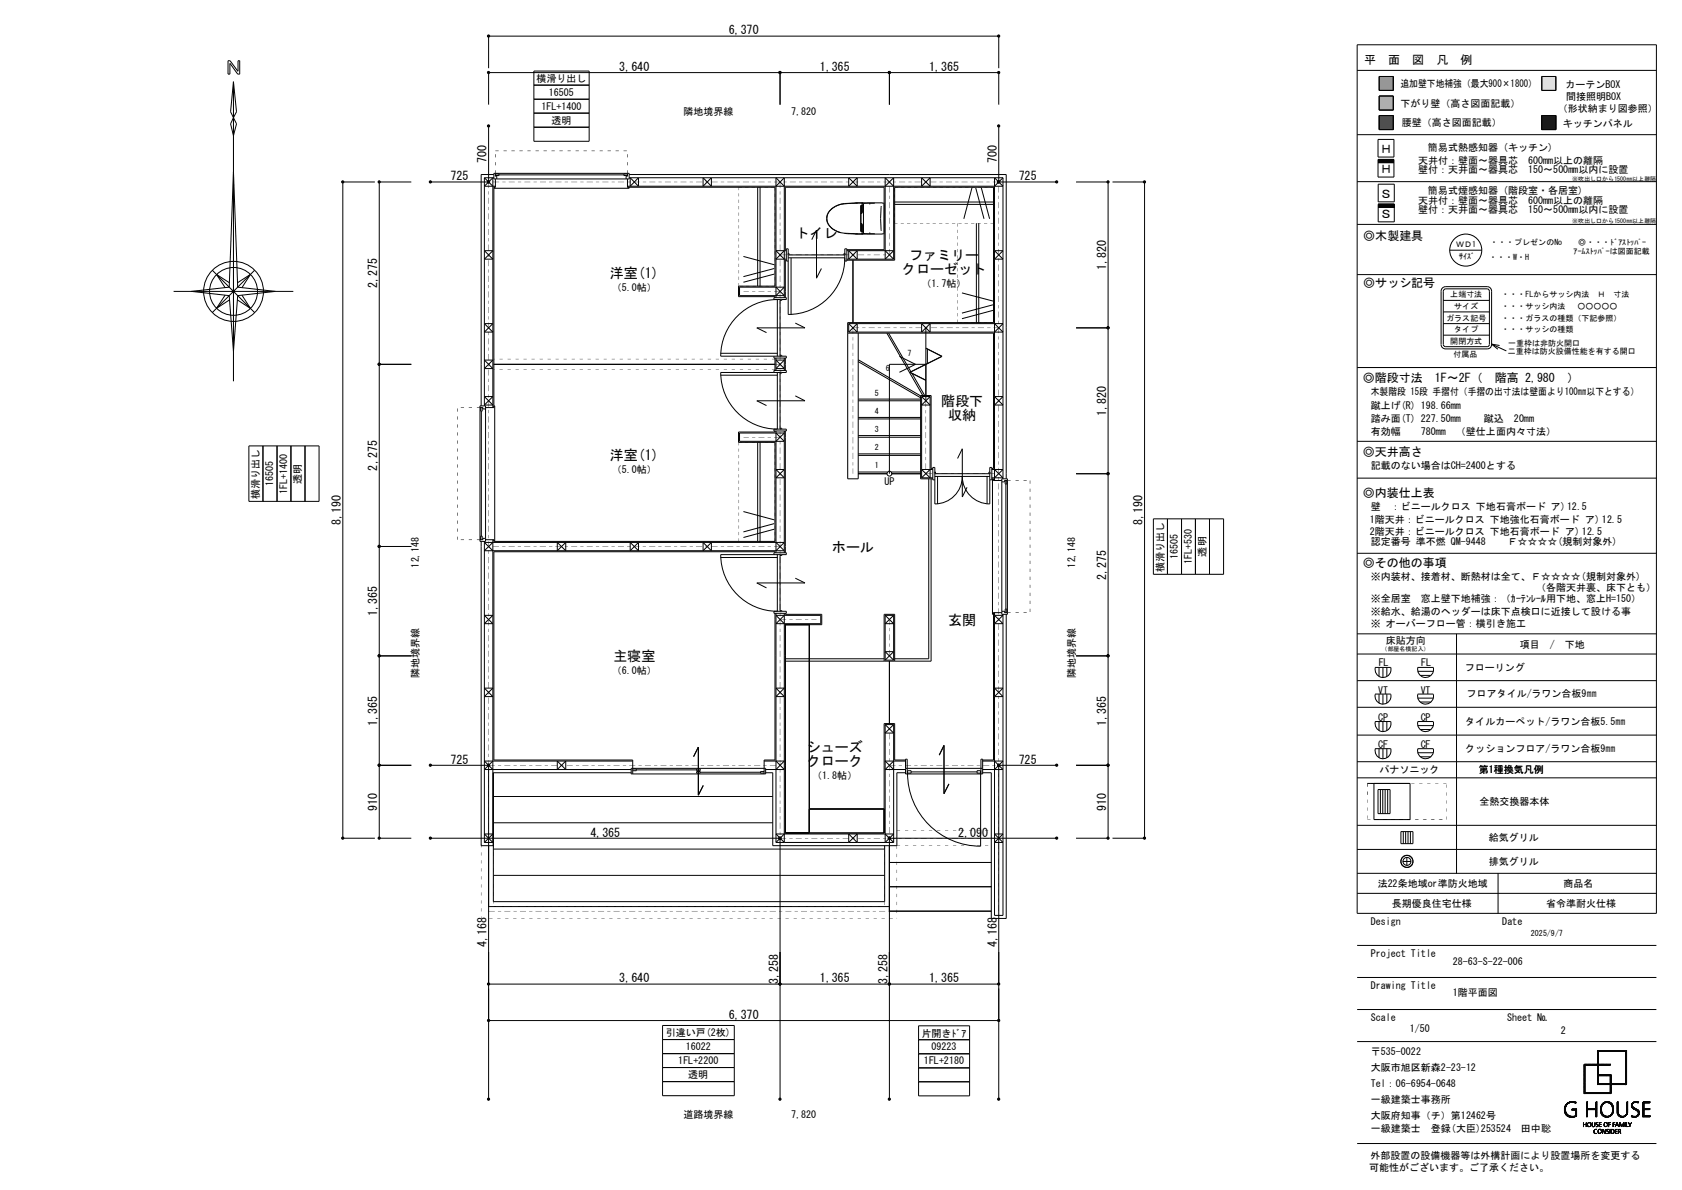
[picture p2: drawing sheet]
<svg xmlns="http://www.w3.org/2000/svg" width="420mm" height="297mm" viewBox="0 0 420 297" stroke-linecap="round" stroke-linejoin="round" font-family="sans-serif">
<defs><g id="words">
<g font-size="3.5">
<text x="198.6" y="59.4">トイレ</text>
<text x="227" y="64.9">ファミリー</text>
<text x="152.3" y="69.4">洋室(1)</text>
<text x="225.2" y="68.4">クローゼット</text>
<text x="235" y="101.3">階段下</text>
<text x="236.8" y="104.8">収納</text>
<text x="152.3" y="114.9">洋室(1)</text>
<text x="207.7" y="137.7">ホール</text>
<text x="236.8" y="155.9">玄関</text>
<text x="153.2" y="165">主寝室</text>
<text x="201.4" y="187.7">シューズ</text>
<text x="201.4" y="191.2">クローク</text>
</g>
<g font-size="3">
<text x="181.9" y="8.6">6,370</text>
<text x="154.6" y="17.7">3,640</text>
<text x="204.7" y="17.7">1,365</text>
<text x="232" y="17.7">1,365</text>
<text x="340.7" y="16.1">平　面　図　凡　例</text>
<text x="121.5" y="40.7" transform="rotate(-90 121.5 40.7)">700</text>
<text x="248.9" y="40.7" transform="rotate(-90 248.9 40.7)">700</text>
<text x="344.6" y="38.3">Ｈ</text>
<text x="112.5" y="45">725</text>
<text x="254.4" y="45">725</text>
<text x="344.6" y="43.3">Ｈ</text>
<text x="344.6" y="49.4">Ｓ</text>
<text x="340.4" y="59.8">◎木製建具</text>
<text x="344.6" y="54.4">Ｓ</text>
<text x="94.2" y="71.9" transform="rotate(-90 94.2 71.9)">2,275</text>
<text x="276.2" y="67.4" transform="rotate(-90 276.2 67.4)">1,820</text>
<text x="340.4" y="71.7">◎サッシ記号</text>
<text x="340.3" y="95.3">◎階段寸法　1F～2F（　階高 2,980　）</text>
<text x="276.2" y="103.8" transform="rotate(-90 276.2 103.8)">1,820</text>
<text x="340.3" y="113.7">◎天井高さ</text>
<text x="94.2" y="117.4" transform="rotate(-90 94.2 117.4)">2,275</text>
<text x="340.3" y="124">◎内装仕上表</text>
<text x="85.1" y="131.1" transform="rotate(-90 85.1 131.1)">8,190</text>
<text x="285.3" y="131.1" transform="rotate(-90 285.3 131.1)">8,190</text>
<text x="340.3" y="141.4">◎その他の事項</text>
<text x="276.2" y="144.7" transform="rotate(-90 276.2 144.7)">2,275</text>
<text x="94.2" y="153.8" transform="rotate(-90 94.2 153.8)">1,365</text>
<text x="94.2" y="181.1" transform="rotate(-90 94.2 181.1)">1,365</text>
<text x="276.2" y="181.1" transform="rotate(-90 276.2 181.1)">1,365</text>
<text x="112.5" y="190.6">725</text>
<text x="254.4" y="190.6">725</text>
<text x="94.2" y="202.4" transform="rotate(-90 94.2 202.4)">910</text>
<text x="276.2" y="202.4" transform="rotate(-90 276.2 202.4)">910</text>
<text x="147.4" y="208.8">4,365</text>
<text x="239.2" y="208.8">2,090</text>
<text x="121.5" y="236.4" transform="rotate(-90 121.5 236.4)">4,168</text>
<text x="248.9" y="236.4" transform="rotate(-90 248.9 236.4)">4,168</text>
<text x="154.6" y="245.2">3,640</text>
<text x="194.3" y="245.5" transform="rotate(-90 194.3 245.5)">3,258</text>
<text x="204.7" y="245.2">1,365</text>
<text x="221.6" y="245.5" transform="rotate(-90 221.6 245.5)">3,258</text>
<text x="232" y="245.2">1,365</text>
<text x="181.9" y="254.3">6,370</text>
</g>
<g font-size="2.5">
<text x="133.9" y="20.4">横滑り出し</text>
<text x="137.1" y="23.9">16505</text>
<text x="349.7" y="21.8">追加壁下地補強（最大900×1800）</text>
<text x="390.9" y="21.9">カーテンBOX</text>
<text x="135.2" y="27.4">1FL+1400</text>
<text x="170.7" y="28.6">隣地境界線</text>
<text x="197.6" y="28.6">7,820</text>
<text x="349.7" y="26.8">下がり壁（高さ図面記載）</text>
<text x="389" y="28.1">（形状納まり図参照）</text>
<text x="391.1" y="25">間接照明BOX</text>
<text x="137.7" y="30.9">透明</text>
<text x="350" y="31.5">腰壁（高さ図面記載）</text>
<text x="390.3" y="31.6">キッチンパネル</text>
<text x="354.1" y="40.9">天井付：壁面～器具芯　600mm以上の離隔</text>
<text x="356.5" y="37.8">簡易式熱感知器 (キッチン)</text>
<text x="354.1" y="43.3">壁付：天井面～器具芯　150～500mm以内に設置</text>
<text x="354.1" y="50.8">天井付：壁面～器具芯　600mm以上の離隔</text>
<text x="354.1" y="53.3">壁付：天井面～器具芯　150～500mm以内に設置</text>
<text x="356.5" y="48.3">簡易式煙感知器 (階段室・各居室)</text>
<text x="230.1" y="71.5">（1.7帖）</text>
<text x="152.8" y="72.6">（5.0帖）</text>
<text x="342.3" y="98.7">木製階段 15段 手摺付（手摺の出寸法は壁面より100㎜以下とする）</text>
<text x="342.3" y="102">蹴上げ(R) 198.66mm</text>
<text x="342.3" y="105.3">踏み面(T) 227.50mm</text>
<text x="370.5" y="105.2">蹴込　20mm</text>
<text x="342.3" y="108.6">有効幅</text>
<text x="354.8" y="108.6">780mm　（壁仕上面内々寸法）</text>
<text x="152.8" y="118.1">（5.0帖）</text>
<text x="342.3" y="117.1">記載のない場合はCH=2400とする</text>
<text x="64.7" y="124.5" transform="rotate(-90 64.7 124.5)">横滑り出し</text>
<text x="68.2" y="121.3" transform="rotate(-90 68.2 121.3)">16505</text>
<text x="71.7" y="123.2" transform="rotate(-90 71.7 123.2)">1FL+1400</text>
<text x="75.2" y="120.7" transform="rotate(-90 75.2 120.7)">透明</text>
<text x="220.9" y="121">UP</text>
<text x="342" y="130.6">1階天井：ビニールクロス 下地強化石膏ボード ア) 12.5</text>
<text x="342.3" y="127.3">壁　：ビニールクロス 下地石膏ボード ア)12.5</text>
<text x="342" y="133.5">2階天井：ビニールクロス 下地石膏ボード ア) 12.5</text>
<text x="342.3" y="136.1">認定番号 準不燃 QM-9448　　Ｆ☆☆☆☆(規制対象外)</text>
<text x="104.6" y="141.6" transform="rotate(-90 104.6 141.6)">12,148</text>
<text x="268.5" y="141.6" transform="rotate(-90 268.5 141.6)">12,148</text>
<text x="290.6" y="142.7" transform="rotate(-90 290.6 142.7)">横滑り出し</text>
<text x="294.1" y="139.5" transform="rotate(-90 294.1 139.5)">16505</text>
<text x="297.6" y="140.8" transform="rotate(-90 297.6 140.8)">1FL+530</text>
<text x="301.1" y="138.9" transform="rotate(-90 301.1 138.9)">透明</text>
<text x="342.3" y="144.7">※内装材、接着材、断熱材は全て、Ｆ☆☆☆☆(規制対象外)</text>
<text x="383.5" y="147.6">（各階天井裏、床下とも）</text>
<text x="342.3" y="150.2">※全居室　窓上壁下地補強：（ｶｰﾃﾝﾚｰﾙ用下地、窓上H=150）</text>
<text x="342.3" y="153.4">※給水、給湯のヘッダーは床下点検口に近接して設ける事</text>
<text x="342.3" y="156.6">※ オーバーフロー管：横引き施工</text>
<text x="346.1" y="160.7">床貼方向</text>
<text x="379.5" y="161.8">項目　/　下地</text>
<text x="344.3" y="166.3">FL</text>
<text x="354.9" y="166.3">FL</text>
<text x="365.8" y="167.6">フローリング</text>
<text x="104.6" y="169.2" transform="rotate(-90 104.6 169.2)">隣地境界線</text>
<text x="152.8" y="168.1">（6.0帖）</text>
<text x="268.5" y="169.2" transform="rotate(-90 268.5 169.2)">隣地境界線</text>
<text x="344.1" y="173.1">VT</text>
<text x="354.7" y="173.1">VT</text>
<text x="344.1" y="179.9">CP</text>
<text x="354.8" y="180">CP</text>
<text x="366.2" y="174.1">フロアタイル/ラワン合板9㎜</text>
<text x="365.9" y="180.8">タイルカーペット/ラワン合板5.5㎜</text>
<text x="344.1" y="186.7">CF</text>
<text x="354.8" y="186.7">CF</text>
<text x="365.9" y="187.6">クッションフロア/ラワン合板9㎜</text>
<text x="202.8" y="194.4">（1.8帖）</text>
<text x="344.4" y="193">パナソニック</text>
<text x="369.3" y="193">第1種換気凡例</text>
<text x="366.9" y="201">全熱交換器本体</text>
<text x="369.2" y="209.9">給気グリル</text>
<text x="369.2" y="215.9">排気グリル</text>
<text x="344" y="221.4">法22条地域or準防火地域</text>
<text x="390.4" y="221.4">商品名</text>
<text x="347.6" y="226.4">長期優良住宅仕様</text>
<text x="386" y="226.4">省令準耐火仕様</text>
<text x="342.3" y="230.8">Design</text>
<text x="375.1" y="230.8">Date</text>
<text x="342.3" y="238.8">Project Title</text>
<text x="362.8" y="241">28-63-S-22-006</text>
<text x="342.3" y="246.8">Drawing Title</text>
<text x="362.8" y="248.7">1階平面図</text>
<text x="342.3" y="254.8">Scale</text>
<text x="352" y="257.7">1/50</text>
<text x="376.3" y="254.8">Sheet №</text>
<text x="166.3" y="258.6">引違い戸(2枚)</text>
<text x="171.3" y="262.1">16022</text>
<text x="230.1" y="258.7">片開きﾄﾞｱ</text>
<text x="232.6" y="262.2">09223</text>
<text x="342.3" y="263.4">〒535-0022</text>
<text x="389.8" y="258">2</text>
<text x="169.4" y="265.6">1FL+2200</text>
<text x="171.9" y="269.1">透明</text>
<text x="230.7" y="265.7">1FL+2180</text>
<text x="342.3" y="267.4">大阪市旭区新森2-23-12</text>
<text x="342.3" y="271.4">Tel：06-6954-0648</text>
<text x="342.3" y="275.4">一級建築士事務所</text>
<text x="170.7" y="279">道路境界線</text>
<text x="197.6" y="279">7,820</text>
<text x="342.3" y="279.4">大阪府知事（チ）第12462号</text>
<text x="342.3" y="282.6">一級建築士　登録(大臣)253524　田中聡</text>
<text x="341.9" y="292.3">可能性がございます。ご了承ください。</text>
<text x="342.2" y="289.2">外部設置の設備機器等は外構計画により設置場所を変更する</text>
</g>
<g font-size="2">
<text x="363.6" y="61.8">ＷＤ1</text>
<text x="364.4" y="64.6">ｻｲｽﾞ</text>
<text x="371.8" y="64.8">・・・W・H</text>
<text x="372.1" y="61.1">・・・プレゼンのNo</text>
<text x="392.9" y="63.4">ｱｰﾑｽﾄｯﾊﾟｰは図面記載</text>
<text x="394.1" y="61.1">◎・・・ﾄﾞｱｽﾄｯﾊﾟｰ</text>
<text x="362.1" y="74.3">上端寸法</text>
<text x="363.1" y="77.1">サイズ</text>
<text x="374.9" y="77.1">・・・サッシ内法　 ○○○○○</text>
<text x="374.9" y="74.3">・・・FLからサッシ内法　Ｈ　寸法</text>
<text x="361.1" y="80">ガラス記号</text>
<text x="363.1" y="82.9">タイプ</text>
<text x="374.9" y="82.9">・・・サッシの種類</text>
<text x="374.9" y="80">・・・ガラスの種類（下記参照）</text>
<text x="226.6" y="88.7">7</text>
<text x="362.1" y="85.8">開閉方式</text>
<text x="363" y="89">付属品</text>
<text x="376.5" y="88.4">二重枠は防火設備性能を有する開口</text>
<text x="376.6" y="86.4">一重枠は非防火開口</text>
<text x="221.2" y="92.6">6</text>
<text x="218.5" y="98.7">5</text>
<text x="218.5" y="107.8">3</text>
<text x="218.5" y="103.3">4</text>
<text x="218.5" y="112.4">2</text>
<text x="218.5" y="116.9">1</text>
<text x="382.3" y="233.6">2025/9/7</text>
</g>
<g font-size="1.5">
<text x="392.6" y="45.1">※吹出し口から1500㎜以上離隔</text>
<text x="392.6" y="55.8">※吹出し口から1500㎜以上離隔</text>
<text x="345" y="162.6">（部屋名横記入）</text>
</g>
</g></defs>
<path d="M344.4 19.1h3.5v3.5h-3.5z" fill-rule="evenodd" fill="#979797" stroke="#979797" stroke-width=".25"/>
<g fill="none" stroke="#000" stroke-width=".25">
<path d="M56.9 15.2h.5l2 2.6v-2.6h.5v3.3h-.5l-2-2.7v2.7h-.5zM57.4 15.8h.1M122 17v-8h127.4v8M133.3 17.7h13.8v17.6h-13.8zM194.8 18.1v8M222.1 18.1v8M338.9 17.6h74.7M338.9 11.2h74.7v216.8h-74.7zM344.4 19.1h3.5v3.5h-3.5zM385 19.1h3.5v3.5h-3.5zM58.3 20.4l-.7 7.5 .7 1.5M58.3 29.4l.8 1.5-.8 3-.7-3z"/>
<path d="M58.3 20.4l.8 7.5-.8 1.5M58.3 20.4v74.8M122 26.1v-8h127.4v8M122 31.5v13.9h-14.5M133.3 21.3h13.8M133.3 24.8h13.8M133.3 28.2h13.8M133.3 31.7h13.8M249.4 31.5v13.9h14.5M338.9 33.6h74.7M344.1 34.8h4v4.4h-4zM344.1 39.8h4v4.4h-4z"/>
<path d="M344.1 39.9h4M344.1 39.8h4M344.4 24h3.5v3.5h-3.5zM344.4 28.8h3.5v3.5h-3.5zM385 28.8h3.5v3.5h-3.5zM58.3 42.8l1.1 28.9 9.3 1-9.3 1.1-1.1 13.9-1.1-13.9-9.4-1.1 9.4-1zM93.6 45.4h-8v163.8h8M102.7 45.4h-8v163.8h8M120.9 44.4h2.4M120.9 44.4v56.9M120.9 44.4l2.2 2.1M123.3 43.6h-3.2v57.7"/>
<path d="M123.3 43.3h33.8v1.4h-33.8zM123.7 44.7v2h-.4v55h-2.1M123.7 46.5h-2.8l2.2-2.1v57.3M123.7 43.4h.9v.4h-.9M123.7 43.3v.7h.3v.7M124.6 43.6h31.2M156.7 44.7v2h36.8v24.7h-9.1v2.6h9.1v.3M156.7 46.5h93.7l-2.1-2.1v75.5M156.7 43.4h-.9v.4h.9M156.7 43.3v.7h-.4v.7M157.1 43.6h94.1v75.9M157.1 44.4h93.3"/>
<path d="M157.1 46.7v.3h-33.8M157.4 44.4v2.1l2-2.1v2.1zM175.6 44.4v2.1l2-2.1v2.1zM189.2 46.7v24.7M189.8 46.7v24.7M193.8 46.5l2-2.1v29.9M195.8 46.5l-2-2.1v29.9M202.7 59.8l1.2-2.4v12l1.2-2.4M206.4 54.5l.1 .7 .5 1.1M206.5 54.5l.5 1.7M206.7 53.3l-.3 1.2M206.7 53.3l-.2 1.2"/>
<path d="M207 56.2l.9 1M207.9 57.2l2.1 .9M207.9 57.1l2.1 1M207.9 51.9l-1.2 1.4M207.9 51.9l-.5 .5M210 58.1l3.6 .2M210 51l-2.1 .9M210.8 58.3l2.7 .1M211.9 44.4v2.1l2.1-2.1v2.1zM213.5 50.7l2.1 .1M213.5 50.7l6.9-.1 .4 .3M213.5 50.7l-3.5 .3"/>
<path d="M213.6 50.7l-3.6 .3M214.9 51.3v6.5M215 51.3h.3l-.1 1.9M215 55.8l.3 .2v1.7h-.3M215 55.9h.2M215 53.2h.2M215 51.3v6.5h.5l-.1 .5M215 57.9h.5M215.1 50.8l.4-.1v.5h-.5M215.1 51.3v1.8M215.1 56v1.7M215.1 58.3h.2"/>
<path d="M215.2 53.2l-.2 .1M215.3 51.3v1.8M215.3 56v1.7M215.5 51.2h-.5M215.6 50.8v7.5M215.6 58.3l-2.1 .1M215.6 58.3h.9M215.6 50.8h.9M216.5 58.3h1.9M216.5 50.7h1.9M217 50.8l.3 .2M217.3 58.1l-.3 .2"/>
<path d="M220 51.4l-.1 3.1 .1 3.1M220.3 58.2v.1M220.3 50.8h.1M220.8 58.2l-.4 .2h-6.9M221 46.5l2.1-2.1v20.3M223.1 46.5l-2.1-2.1v20.3l2.1-2.1h-11.6M223.4 51h24.7M223.4 50.4h24.7M230.1 44.4v2.1l2.1-2.1v2.1zM242.7 46.9l-2 7.7M243.6 46.9l2.1 7.7M243.8 55.7v24.8"/>
<path d="M244.4 55.7v24.8M245 46.9l2.1 7.7M250.4 44.4v75.1M250.4 44.4l-2.1 2.1M268.7 45.4h8v163.8h-8M277.8 45.4h8v163.8h-8M338.9 56h74.7M338.9 45.3h74.7M344.1 40.6h4M344.1 40.5h4M344.1 40.4h4M344.1 40.3h4"/>
<path d="M344.1 40.2h4M344.1 40.1h4M344.1 40h4M344.1 51.7h4M344.1 46h4v4.4h-4zM344.1 51h4v4.4h-4zM344.1 51.6h4M344.1 51.5h4M344.1 51.4h4M344.1 51.3h4M344.1 51.2h4M344.1 51.1h4"/>
<path d="M43.3 72.7h29.9M53 67.4l10.6 10.6M56.2 73.7l-2.1 3.3 3.2-2.2M57.3 70.6l-3.2-2.1 2.1 3.3M59.3 70.6l3.2-2.1-2.1 3.3M60.4 73.7l2.1 3.3-3.2-2.2M63.6 67.4l-10.6 10.6M120.9 62.6h2.2l-2.2 2.1h2.2zM185.6 64l7.7 2.1M193.3 74.3h3v.5h-3zM193.3 68.4l-7.7 2M193.3 67l-7.7 2"/>
<path d="M193.8 71.7l2 2.1h-11.1v-2.1h11.1l-2 2.1M194.8 74.8v14.1M195.2 74.8v.2h-.4M195.8 62.6l-2 2.1h2.5M196.3 62.3h-.2v-15.6h24.7v15.6h-9.3M196.3 64.9h-.2v9.4M196.3 62.6h-2.5l2 2.1M196.8 64.3h14.1a14.1 14.1 0 0 1-14.1 14.2v-16.4h-.5v3.1h.5M196.8 63.6h14.1M196.8 63.2h.2v.4M197.5 64.3v14.2M210.9 62.1h.6v3.1h-.6v-1.7h.2z"/>
<path d="M210.9 63.2h-.2v.4M211.5 64.9h11.9v-18.2h24.7v33.8h-36.4v39h2.6v-36.4M211.5 64.7h11.6M211.9 62.6v2.1l2.1-2.1v2.1zM213 64.9v15.6M221 62.6l2.1 2.1M240.2 73.1l7.7 2M247.9 77.5l-7.7 2M247.9 76.1l-7.7 2M248.3 62.6h2.1l-2.1 2.1h2.1zM338.9 68.5h74.7M360.4 77.9h11.5"/>
<path d="M360.4 75h11.5M360.9 71.5h10.4a1.1 1.1 0 0 1 1.1 1.2v13.2a1.07 1.07 0 0 1-1.1 1.2h-10.4M360.9 72.1h10.4l.3 .1 .3 .5-.1 13.6-.5 .2h-10.4M361 72.1l-.4 .2-.2 .4v13.3l.1 .3 .5 .2M361 71.5a1.14 1.14 0 0 0-1.2 1.2v13.2a1.1 1.1 0 0 0 1.2 1.2M362 62.4h8M94.7 90.9h8M120.9 80.8h2.2l-2.2 2.1h2.2zM120.9 89.9h2.2l-2.2 2.1h2.2zM120.9 99h2.2l-2.2 2.1h2.2zM123.3 90.9h70.2M180 93.6h14.1"/>
<path d="M180 88.2h14.1M193.3 93v-.5h3v.5h-1.2v-.2l-.2 .2h-14.9a14.1 14.1 0 0 0 14.1 14.1v-14.1M193.3 88.9v.5h3v-.5h-16.3a14.2 14.2 0 0 1 14.1-14.1v14.1M193.5 89.4v3.1M193.8 89.4v3.1M193.8 89.9h2l-2 2.1h2zM194.8 93v14.1M194.8 88.7h.4v.2M195.2 93v.1h-.4M195.8 89.4v3.1M196.1 89.4v3.1M198.6 98.8l2.4 1.2h-12l2.4 1.2"/>
<path d="M198.6 80.6l2.4 1.2h-12l2.4 1.2M211.7 83.1h36.4v33.8h-.5M211.9 80.8l2.1 2.1v-2.1l-2.1 2.1M211.9 80.8h38.5l-2.1 2.1M211.9 80.8v2.1M214.3 99.6h15.6M214.3 90.3l15.6 9M214.3 89.8l15.6 9M221.4 83.1l9 15.6M221.9 83.1l5.6 9.7M224.6 88.9l4 2-4 2M227.7 93.2l3.2 5.5"/>
<path d="M230.1 99l2.1 2.1h-2.1l2.1-2.1M230.1 80.8v2.1l2.1-2.1v2.1zM230.1 99v20.3M230.1 99h2.1M231.2 90.9h-9.1v27.3M231.2 81.8v18.2M231.2 86.9l4 2-8 4 4 2M231.6 87.1v3.6M232.2 99v20.3l-2.1-2.1h2.8M248.3 80.8l2.1 2.1h-38.5M248.3 99h2.1l-2.1 2.1h2.1zM268.7 81.8h8"/>
<path d="M338.9 91.7h74.7M360.4 80.8h11.5M360.4 83.7h11.5M372.4 85.9l3.7 1.7M372.4 85.9l2 .3M372.4 85.9l1.6 1.3M62.1 111.3h17.6v13.8h-17.6zM65.7 111.3v13.8M69.2 111.3v13.8M72.6 111.3v13.8M76.2 111.3v13.8M119.8 101.3h1.4v33.8h-1.4z"/>
<path d="M119.8 101.7h.8v.4h.6M120 101.7v.9h.4v-.9M120.2 102.6v31.2M123.3 101.3h.2v33.8M189.2 110.4v24.7M189.8 110.4v24.7M193.3 107.1h3v.5h-3zM193.5 107.6v.2h-9.1v2.6h9.1v24.7h-70.2v-.4h-2.1M193.8 108.1l2 2.1h-11.1v-2.1h11.1l-2 2.1M193.8 107.6v30.4M193.8 117.2h2l-2 2.1h2zM194.8 106.9h.4v.2"/>
<path d="M195.8 107.6v30.4M196.1 107.6v30.4M214.3 118.2h7.2M214.3 117.8h7.4M214.3 113.7h15.6M214.3 113.3h15.6M214.3 109.1h15.6M214.3 108.7h15.6M214.3 104.6h15.6M214.3 104.2h15.6M214.3 100h15.6M222.5 117.8h7.4"/>
<path d="M222.7 118.2h7.2M230.1 119.3h2.8M231.9 119.5v44.9h-8.5M232.2 117.2l-2.1 2.1M232.5 119.5v45.5h-36.4M232.9 116.9h-.4v-18.2h-2.6v20.8h3M233.4 119.8h-.5v-3.1h.5v1.2h-.1l.1 7.9a6.8 6.8 0 0 0 6.9-6.9 6.9 6.9 0 0 0 6.8 6.9v-7.7h.2l-.2-1.4h.5v3.1h-.5M233.4 118.2h13.7M233.4 117.8h.2v.4M233.4 118.9h13.7M234.1 118.9v6.9M239.1 114.4l1.2-2.4v12l1.2-2.4"/>
<path d="M246.5 118.9v6.9M247.1 117.8h-.2v.4M247.6 119.5h.5v.4h2M247.6 117.2h2.8l-2.1 2.1M247.8 119.5v33.8h.3M248.3 117.2l2.1 2.1h-2.8M250.1 119.5h1.4v33.8h-1.4zM251 119.9v.9h.4v-.9M251.5 119.9h-.7v.4h-.7M268.7 118.2h8M338.9 110.2h74.7M338.9 119.3h74.7"/>
<path d="M94.7 136.4h8M120 134.7v-.9h.4v.9M120.1 135.1v76h3M120.9 135.1v75.2M121.2 134.4h-.6v.3h-.8M123.1 135.4l-2.2 2.1h74.9l-2-2.1M123.1 137.5l-2.2-2.1h74.9l-2 2.1M123.1 134.7v75.6M139.1 135.4v2.1l2.2-2.1v2.1zM157.4 135.4v2.1l2-2.1v2.1zM175.6 135.4v2.1l2-2.1v2.1zM180 139.1h14.1"/>
<path d="M185.6 127.7l7.7 2.1M193.3 138.4v-.4h3v.4h-16.3a14.1 14.1 0 0 0 14.1 14.2v-14.2M193.3 132.1l-7.7 2.1M193.3 130.7l-7.7 2.1M193.5 138v-.3h-70.2v52h34.7v3.5M194.8 138.4v14.2M195.2 138.4v.2h-.4M251.2 120.8v31.2M288 129.5h17.5v13.8h-17.5zM291.5 129.5v13.8M295 129.5v13.8M298.5 129.5v13.8"/>
<path d="M302 129.5v13.8M338.9 138.1h74.7M120.9 153.6h2.2l-2.2 2.1h2.2zM193.3 152.6h1.6v.1l1.4-.1v.5h-3zM193.5 153.1v36.6h-2.7v3.5M193.8 153.1v57.2M194.8 152.4h.4v.2M195.8 153.1v57.2l-2-2.1h29.3l-2.1 2.1v-29.5M195.8 153.6l-2 2.1h11.1v-2.1h-11.1l2 2.1M196.1 153.1v.2h9.1v2.6h-9.1v52h24.7v-27.3h2.6v9.1h2.7M198.6 144.3l2.4 1.2h-12l2.4 1.2M202.1 155.9v52"/>
<path d="M202.1 155.9v46M221 153.6v11.2M221 153.6h2.1M221 153.6l2.1 2.1h-2.1l2.1-2.1M223.1 153.6v11.2M248.3 152.9v75.6h2.1v-75.2M248.3 153.6h2.1l-2.1 2.1h2.1zM250.1 152.9h-2v36.8h-2.7M250.1 152.6h.7v.3h.7M251 152.9v-.9h.4v.9M251.2 153.3v75.9h-3.7v-36.3h-2.1M338.9 158.2h74.7"/>
<path d="M363.7 158.2v59.8M94.7 163.7h8M120.9 171.7h2.2l-2.2 2.2h2.2zM193.8 171.7h2l-2 2.2h2zM196.1 164.4h24.7M220.8 165v-11.7h2.6v11.7M221 164.8h2.1M221 164.8l2.1-2.2h-2.1l2.1 2.2M222.1 165v15.6M248.3 171.7h2.1l-2.1 2.2h2.1zM268.7 163.7h8M338.9 163.2h74.7"/>
<path d="M338.9 169.9h74.7M338.9 176.5h74.7M343.4 173.2h3.9M343.4 166.6h3.9a1.99 1.99 0 0 1-2 2.5 1.99 1.99 0 0 1-1.9-2.5zM343.4 173.3a1.99 1.99 0 0 0 1.9 2.4 1.99 1.99 0 0 0 2-2.4M344.3 166.6v2.2M344.3 173.3v2.2M345.3 166.6v2.5M345.3 173.3v2.5M346.3 166.6v2.2M346.3 173.3v2.2M354 173.2h3.9"/>
<path d="M354 167.6h3.9M354 174.2h3.9M354 166.6h3.9a1.99 1.99 0 0 1-1.9 2.5 1.99 1.99 0 0 1-2-2.5zM354 173.3a1.99 1.99 0 0 0 2 2.4 1.99 1.99 0 0 0 1.9-2.4M354.6 168.6h2.7M354.6 175.2h2.7M94.7 191h8M107.5 191h14.5v83.4M123.1 189.9l-2.2 2.2h36.7M123.2 198.8h69.8M139.1 189.9l2.2 2.2v-2.2l-2.2 2.2zM157.6 192.9h-34.5l.1 32.1h97.7v-13.9"/>
<path d="M157.6 191.8h33.6v1.4h-33.6zM158 189.9h-37.1l2.2 2.2M158 191.9h.9v.5h-.9M158.9 192.2h15M173.2 188.8l1.2-2.3v12l1.2-2.5M173.9 192.6h.9v.4h-.9zM173.9 191.9h.9v.5h-.9zM174.8 192.7h15.1M190.8 189.9h5l-2 2.2M190.8 192.6h-.9v.4h.9M191.2 192.9h1.8v18.2h30.9v-18.2h2.2M193.8 189.9l2 2.2h-4.6"/>
<path d="M221 180.8l2.1 2.2h-2.1l2.1-2.2M221 180.8h2.1M223.1 180.8v29.5M223.1 189.9l-2.1 2.2h5.1M226.1 189.9h-5.1l2.1 2.2M226.1 191.8h19.3M226.5 193.2v-3.7h-.4v3.7h19.3v-3.7h-.5v3.7M226.6 193a18.2 18.2 0 0 0 18.3 18.2v-18.8h-.9v.6h.9M226.6 192.4h.9v.6h-.9zM227.5 192.7h16.5M234.5 188.5l1.2-2.4v12l1.2-2.4M245.4 189.9h5l-2.1 2.2"/>
<path d="M248.3 189.9l2.1 2.2h-5M263.9 191h-14.5v83.4M268.7 191h8M338.9 194.1h74.7M338.9 183.5h74.7M338.9 190.1h74.7M341.4 195.5h10.7v9.1h-9v-9.1M343.4 180.1h3.9a1.99 1.99 0 0 1-2 2.5 1.99 1.99 0 0 1-1.9-2.5zM343.4 186.9h3.9a1.99 1.99 0 0 1-2 2.5 1.99 1.99 0 0 1-1.9-2.5zM344.1 197.1h3v6h-3zM344.3 180.1v2.2M344.3 186.9v2.2"/>
<path d="M344.7 197.1v6M345.3 197.1v6M345.3 180.1v2.5M345.3 186.9v2.5M345.9 197.1v6M346.3 180.1v2.2M346.3 186.9v2.2M346.5 197.1v6M354 180.1h3.9M354 181.1h3.9M354 186.9h3.9M354 187.9h3.9"/>
<path d="M354 180.1a1.99 1.99 0 0 0 2 2.5 1.99 1.99 0 0 0 1.9-2.5M354 186.9a1.99 1.99 0 0 0 2 2.5 1.99 1.99 0 0 0 1.9-2.5M354.6 182.1h2.7M354.6 188.9h2.7M107.5 209.2h87.3v65.2M120.9 210.3l2.2-2.1h-2.2l2.2 2.1M120.9 210.3h2.2M123.2 218.5h97.7M123.2 211.9h97.7M123.2 205.4h69.8M193.8 210.3h29.3M195.8 208.2l-2 2.1"/>
<path d="M202.1 201.9h18.7M211.9 208.2v2.1l2.1-2.1v2.1zM221 208.2l2.1 2.1M222.1 215.3h25.4M248.3 208.2h2.1l-2.1 2.1h2.1zM263.9 209.2h-41.8v65.2M338.9 218h74.7M338.9 212h74.7M338.9 206h74.7M349.8 207.6h3v3h-3zM350.3 215h2M350.4 207.6v3"/>
<path d="M351 207.6v3M351.3 214v2M351.6 207.6v3M352.2 207.6v3M374.1 218v10M122 226.3h100.1M222.1 227.4h25.4M222.1 221.3h25.4M338.9 236h74.7M338.9 223h74.7M122 245.6h127.4M122 254.7h127.4"/>
<path d="M165.4 255.9h17.9v17.6h-17.9zM165.4 259.5h17.9M229.4 256h12.7v17.5h-12.7zM229.4 259.5h12.7M338.9 244h74.7M338.9 252h74.7M338.9 260h74.7M165.4 263h17.9M165.4 270h17.9M165.4 266.4h17.9M229.4 263h12.7M229.4 266.5h12.7"/>
<path d="M229.4 270h12.7M390.6 277.2l.5 .5M390.6 277.1l.4 .4M390.6 277l.4 .5M390.6 276.9l.3 .4M390.6 276.7l.3 .4M390.6 276.6l.3 .4M390.6 276.6l.3 .3M390.6 276.5l.3 .3M390.7 277.5l1.3 1.3-.5-.5M390.7 277.4l.5 .5M390.7 277.3l.4 .5"/>
<path d="M390.7 276.4l.2 .2M390.7 277.6l1.2 1.2M390.7 276.2l.2 .2M390.7 277.7l1.1 1.1M390.8 277.9l.8 .8M390.8 277.8l.9 1M390.8 275.9l.2 .3M390.8 276l.3 .1M390.8 275.8l.3 .3M390.9 278.1l.5 .5M390.9 277.2l-.3-.4 .3 .4M390.9 276.7l-.2-.3 .2 .3"/>
<path d="M390.9 275.7l.2 .4-.2-.3M390.9 275.7l.3 .2-.2-.3 .3 .2M390.9 276.5l-.2-.3 .2 .4M391 275.6l.2 .2M391 276.3l-.3-.2 .3 .3M391.1 275.5l.2 .3M391.1 275.5l.2 .2M391.1 275.5l.3 .2M391.2 275.4l.2 .2M391.2 278l-.5-.6 1.4 1.4M391.3 275.3l.3 .2M391.5 275.2l.2 .2"/>
<path d="M391.5 275.5l-.3-.1 .3 .2M391.6 275.5l-.2-.2 .2 .2M391.6 275.2l.1 .2M391.6 275.1l.2 .2M391.6 275.5l-.2-.2 .1 .2M391.6 278.4l.5 .4M391.7 275.1l.2 .2M391.7 275.1l.3 .2M391.7 278.4l.4 .4M391.8 278.4l.4 .4M391.8 278.5l.5 .3-.4-.3M392 278.5l.4 .3-.4-.2"/>
<path d="M392.1 275l.2 .2M392.1 275l.3 .2M392.1 278.6l.5 .2-.3-.2M392.2 275.2l-.3-.2 .2 .3M392.2 275l.3 .2M392.3 275l.3 .2M392.3 278.6l.3 .2M392.4 275l.3 .2M392.4 278.6l.3 .2M392.5 275l.3 .2M392.5 277v.1M392.5 276.9v.2"/>
<path d="M392.5 276.9l.1 .2M392.5 278.6l.3 .2-.2-.2M392.6 276.8l.3 .3M392.6 275l.3 .2M392.6 278.6l.2 .2M392.6 278.6l.4 .2M392.6 276.8l.4 .3-.3-.3M392.6 275l.4 .2M392.7 277.1l-.2-.3 .3 .3M392.7 275l.4 .2M392.7 276.8l.4 .3M392.7 276.8l.3 .3"/>
<path d="M392.8 278.6l.2 .2M392.8 276.8l.3 .3M392.9 275l.3 .3-.3-.3M392.9 276.8l.3 .3M392.9 275l.5 .3M392.9 278.6l.3 .2M393 276.8l.3 .3-.2-.3M393 275l.4 .4M393 278.6l.4 .2M393 276.8l.3 .3M393.1 276.8l.6 .6M393.1 278.8l-.3-.2 .3 .2"/>
<path d="M393.1 276.8l.6 .5M393.1 275l.4 .4M393.2 276.8l.5 .4M393.2 275l.3 .3-.2-.3M393.3 278.5l.2 .2M393.3 276.8l.4 .4M393.4 276.8l.3 .3M393.4 275l.1 .2-.1-.2M393.4 278.1l.3 .4-.3-.3M393.4 278l.3 .4M393.4 278l.3 .3M393.4 277.7l.3 .5-.3-.3"/>
<path d="M393.4 277.5l.3 .5M393.4 277.4l.3 .3M393.4 277.2l.3 .5M393.4 276.8l.3 .1M393.4 278.7l-.2-.2 .3 .2M393.4 278.4l.2 .2M393.4 278.2l.3 .4M393.4 277.5l.3 .3M393.4 277.3l.3 .2M393.5 275.1h.1M393.5 276.8l.2 .1M393.6 276.8l.1 .1"/>
<path d="M393.7 276.8h.1M395.5 272.9v.1M395.5 272.2l.3 .5M395.5 272.1l.3 .3M395.5 271.9l.3 .4M395.5 271.8l.3 .4M395.5 271.5l.3 .5M395.5 271.4l.3 .3M395.5 271.1l.3 .4M395.5 270.9l.3 .3M395.5 270.8l.3 .3M395.5 270.6l.3 .4"/>
<path d="M395.5 270.5l.3 .3M395.5 270.4l.3 .3M395.5 270.3l.3 .3M395.5 270.2l.3 .4-.3-.3M395.5 268.3l.3 .4M395.5 268.5l.3 .3M395.5 268.8l.3 .3M395.5 268.9l.3 .3-.3-.3M395.5 269l.3 .3M395.5 269.1l.3 .3M395.5 269.2l.3 .3-.3-.3M395.5 269.3l.3 .3-.3-.2"/>
<path d="M395.5 269.4l.3 .3M395.5 269.5l.3 .3M395.5 269.6l.3 .3M395.5 270.1l.3 .3M395.5 269.8l.3 .3M395.5 272.5l.5 .5M395.5 272.7l.4 .3-.4-.2 .2 .2M395.5 265.9l.3 .4M395.5 266.3l.3 .2M395.5 266.2l.3 .4-.3-.3M395.5 266.4l.3 .3M395.5 265.7l.3 .3-.2-.1"/>
<path d="M395.5 265.8l.3 .3M395.5 266.5l.3 .3-.3-.2M395.5 266.7l.3 .2M395.5 266.1l.3 .3M395.5 266.3l.3 .3M395.5 267.2l.3 .5M395.5 266.6l.3 .3M395.5 267.3l.3 .2M395.5 267.7l.3 .3M395.5 267.6l.3 .2M395.5 266.8l.3 .3M395.5 267.5l.3 .4-.3-.3"/>
<path d="M395.5 267.8l.3 .3-.3-.2M395.5 268l.3 .2M395.5 268.3l.3 .2M395.5 267.5l.3 .3M395.5 268.4l.3 .2M395.5 267.6l.3 .3M395.5 268.9l.3 .2M395.5 268.1l.3 .3M395.5 268.9l.3 .3M395.5 270.6l.3 .2M395.5 271.4l.3 .2M395.5 271.6l.3 .3"/>
<path d="M395.5 267.9l.3 .3M395.5 272.8l.2 .2M395.6 265.6l.3 .3M395.6 265.9h.2M395.6 273l-.1-.1 .2 .1M395.7 265.9h.1M395.8 271.5l-.3-.2 .3 .3M395.8 271.2l-.3-.2 .3 .4M395.8 268.9l-.3-.3 .3 .4M395.8 269.9l-.3-.2 .3 .3M395.8 270.2l-.3-.3 .3 .4M395.8 265.9l-.3-.3 .3 .3"/>
<path d="M395.8 267l-.3-.3 .3 .3M395.8 267.2l-.3-.2 .3 .4M395.8 268.3l-.3-.2 .3 .3M395.8 272.8l.2 .2M395.9 272.8l.2 .2M395.9 265.6l.3 .3M395.9 265.9l-.3-.3 .5 .3M395.9 273l-.4-.5 .6 .5M396 265.6l.2 .3M396 272.8l.2 .2M396 265.6l.4 .3M396.1 272.8l.3 .2"/>
<path d="M396.1 265.6l.2 .3M396.2 276.2l.2 .5M396.2 276.1l.2 .4M396.2 275.8l.2 .3M396.2 275.7l.2 .4M396.2 275.5l.2 .4-.2-.3M396.2 275.5l.2 .3M396.2 275.3l.2 .2M396.2 275.1l.2 .5M396.2 276.5l.5 .5-.3-.3M396.2 276.4l.4 .6-.4-.5 .2 .4M396.2 278.6l.2 .2"/>
<path d="M396.2 278.5l.2 .3M396.2 278.3l.2 .5M396.2 278.2l.2 .3-.2-.3M396.2 278l.2 .4-.2-.3M396.2 277.8l.2 .3M396.2 277.5l.2 .4M396.2 277.5l.2 .3M396.2 277.4l.2 .3-.2-.2M396.2 277.2l.2 .3M396.2 277l.2 .5-.2-.3M396.2 276.9l.2 .3M396.2 276.7l.2 .5"/>
<path d="M396.2 272.8l.3 .2-.3-.2M396.2 278.3l.2 .3M396.2 278l.2 .3M396.2 277.7l.2 .3M396.2 277.3l.2 .3M396.2 276.6l.2 .4M396.2 275.4l.2 .3M396.2 278.8v-.2l.1 .2M396.2 265.6l.4 .3M396.2 275l.2 .3M396.3 272.8l.2 .2M396.3 272.8l.4 .2"/>
<path d="M396.3 275h.1M396.4 265.6l.3 .3M396.4 276.2l-.2-.3 .2 .4M396.4 275.3l-.2-.3 .2 .3M396.4 275.2l-.2-.2 .2 .2M396.4 276.9h.1M396.4 278.2l-.2-.3 .2 .3M396.4 277h.1M396.5 276.7l.4 .3M396.5 272.8l.2 .2M396.5 265.6l.3 .3M396.6 276.7l.3 .3"/>
<path d="M396.6 265.6l.3 .3M396.7 276.7l.3 .3M396.7 273l-.2-.2 .3 .2M396.7 272.8l.3 .2M396.8 276.7l.3 .3-.3-.3M396.9 276.7l.3 .3M396.9 273l-.2-.2 .3 .2M396.9 265.6l.3 .3-.2-.3M396.9 277l-.3-.3 .4 .3M397 276.7l.3 .3M397 265.9l-.3-.3 .4 .3M397 265.6l.5 .3"/>
<path d="M397.1 273l-.3-.2 .5 .2M397.1 265.6l.3 .3M397.1 276.7l.4 .3M397.2 272.8l.2 .2M397.2 276.7l.4 .3M397.2 273l-.2-.2 .3 .2M397.2 272.8l.3 .2-.2-.2M397.3 277l-.3-.3 .4 .3M397.3 265.6l.3 .3-.3-.3M397.3 276.7l.3 .3M397.3 265.6l.2 .3M397.3 265.6l.4 .3"/>
<path d="M397.4 276.7l.5 .3M397.4 272.8l.3 .2M397.5 265.6l.4 .3M397.6 273l-.3-.2 .3 .2M397.6 277l-.3-.3 .4 .3M397.6 276.7l.3 .3M397.7 276.7l.3 .3M397.7 265.6l.4 .3M397.7 272.8l.3 .2M397.8 276.7l.4 .3M397.8 273l-.3-.2 .4 .2M397.8 272.8l.3 .2"/>
<path d="M397.8 265.6l.5 .3-.3-.3M397.9 276.7l.3 .3M398 272.8l.1 .2M398 276.7l.4 .3M398 272.8l.3 .2M398.1 265.6l.3 .3M398.1 276.7l.6 .6M398.1 272.8l.3 .2-.3-.2M398.1 265.6l.3 .3-.1-.3M398.1 276.7l.6 .7M398.2 276.7l.5 .5-.2-.3M398.2 277l-.3-.3 .4 .3"/>
<path d="M398.2 272.8l.3 .2M398.2 265.6l.3 .3M398.3 276.7l.4 .5M398.3 272.8l.3 .2M398.3 272.8l.2 .2M398.4 272.8l.3 .2M398.5 276.2l.2 .3M398.5 276.1l.2 .4M398.5 275.8l.2 .5M398.5 278.7l.1 .1M398.5 278.6l.2 .2M398.5 278.4l.2 .4-.2-.3"/>
<path d="M398.5 278.1l.2 .3M398.5 277.9l.2 .3M398.5 277.5l.2 .5M398.5 277.3l.2 .2M398.5 277.1l.2 .5M398.5 276.5l.2 .3M398.5 276.8l.2 .3M398.5 277.2l.2 .2M398.5 277.5l.2 .2M398.5 275.3l.2 .2M398.5 275.1l.2 .4-.2-.3M398.5 272.8l.2 .2"/>
<path d="M398.5 275.3l.2 .3M398.5 275.4l.2 .4M398.5 275.6l.2 .5M398.5 275.8l.2 .3M398.5 265.6l.3 .3M398.5 278l.2 .3M398.5 277.9l.2 .4M398.5 277.7l.2 .3M398.5 277.4l.2 .4M398.5 277.3l.2 .4M398.5 278.7v.1M398.5 276.4l.2 .3"/>
<path d="M398.5 275.3l.2 .4M398.5 275l.2 .2M398.6 272.8l.3 .2M398.6 265.6l.5 .6-.2-.3M398.6 265.9l-.3-.3 .4 .3M398.6 275l.1 .2M398.7 272.8l.3 .2-.2-.2M398.7 275v.2M398.7 276.6l-.2-.3 .2 .3M398.7 278.5l-.2-.3 .2 .4M398.7 278.1l-.2-.3 .2 .4M398.7 276.9l-.2-.3 .2 .4"/>
<path d="M398.7 275.3l-.2-.3 .2 .4M398.7 265.6l.4 .4M398.7 275h.1M398.8 272.8l.3 .2M398.8 265.9l-.1-.3 .4 .5M398.8 265.6l.3 .3M398.9 262.5l.2 .2M398.9 262.4l.2 .2zM398.9 262.3l.1 .2M398.9 262.2l.2 .3M398.9 263.6l.2 .3M398.9 263.5l.2 .3-.2-.2"/>
<path d="M398.9 264.6l.2 .2-.2-.1M398.9 263.4l.2 .2M398.9 263.3l.2 .3M398.9 263.2l.2 .3M398.9 262.8l.2 .3M398.9 263.9l.2 .3M398.9 262.6l.2 .3M398.9 262.5l.2 .3M398.9 263.7l.2 .2M398.9 264.8l.2 .3-.2-.2M398.9 263.8l.2 .3M398.9 265l.2 .2"/>
<path d="M398.9 265.3l.2 .2M398.9 264.2l.2 .3M398.9 265.6l.3 .3M398.9 265.6l.2 .3M398.9 264.7l.2 .3M398.9 265.7l.2 .2M398.9 264.9l.2 .3M398.9 265.9l.2 .2M398.9 266l.2 .3M398.9 265.1l.2 .3M398.9 266.1l.2 .3-.2-.2M398.9 266.3l.2 .2"/>
<path d="M398.9 265.5l.3 .4M398.9 266.6l.2 .2M398.9 266.7l.2 .2M398.9 266.7l.2 .4-.2-.2M398.9 266.2l.2 .3M398.9 266.4l.2 .3M398.9 267.2l.2 .2M398.9 267.2l.2 .3-.2-.2M398.9 267.3l.2 .3M398.9 266.8l.2 .3M398.9 267.4l.2 .4-.2-.3M398.9 267.7l.2 .1"/>
<path d="M398.9 267.1l.2 .3M398.9 267.8l.2 .4M398.9 268l.5 .5zM398.9 267.5l.2 .3M398.9 268.2l.2 .2M398.9 267.7l.2 .3M398.9 268.2l.3 .3zM398.9 268.5l.2 .2M398.9 268.1l.4 .4-.2-.2M398.9 268.1l.3 .4M398.9 268.5l.2 .3-.2-.2M398.9 268.6l.2 .3"/>
<path d="M398.9 268.4l.2 .3M398.9 268.7l.2 .4M398.9 269.1l.2 .4M398.9 269.5l.2 .2-.2-.2M398.9 269.8l.2 .2M398.9 269.7l.2 .3M398.9 270.1l.2 .3M398.9 270.3l.3 .4zM398.9 270.4l.3 .3-.3-.1M398.9 270.7h.1M398.9 270.6l.1 .1M398.9 267.3l.2 .2"/>
<path d="M398.9 265.9l.2 .3M398.9 264.6l.2 .3M398.9 262.2l.3 .3M398.9 272.8l.2 .2M399 262.2l.3 .3M399 262.5l.1 .1M399 272.8l.3 .2M399 262.5h.1M399.1 272.8l.4 .2-.3-.2M399.1 268.4l.1 .1M399.1 264.5l-.2-.3 .2 .6M399.1 263.2l-.2-.3 .2 .5"/>
<path d="M399.1 264.2l-.2-.2 .2 .4M399.1 262.9l-.2-.2 .2 .4M399.1 264l-.2-.3 .2 .3M399.1 265.3l-.2-.3 .2 .3M399.1 265.6l-.2-.3 .5 .6M399.1 265.6l-.2-.2 .4 .5M399.1 266.6l-.2-.2 .2 .3M399.1 267.2l-.2-.3 .2 .4M399.1 268.6l-.2-.3 .2 .3M399.1 269.1l-.2-.2 .2 .4M399.1 269.5l-.2-.2 .2 .4M399.1 269.8l-.2-.3 .2 .4"/>
<path d="M399.1 270.2l-.2-.3 .2 .4M399.1 270.4l-.2-.2 .4 .5M399.1 268.3l.2 .2M399.1 265.7l.1 .2M399.1 265.6l.2 .3M399.2 265.6l.3 .3-.2-.3M399.2 268.3l.3 .2M399.2 270.5l.5 .2M399.2 262.2l.3 .3M399.2 265.6l.3 .3M399.3 265.6l.3 .3M399.3 268.3l.3 .2-.2-.2"/>
<path d="M399.3 262.5l-.2-.3 .4 .3M399.3 262.2l.3 .3-.2-.3M399.3 270.5l.3 .2M399.3 270.7l-.4-.4 .5 .4M399.4 262.2l.2 .3M399.4 265.6l.3 .3M399.4 268.3l.3 .2M399.4 272.8l.3 .2M399.4 262.2l.3 .3M399.5 265.6l.3 .3M399.5 270.5l.5 .2M399.5 273l-.3-.2 .4 .2"/>
<path d="M399.5 265.6l.3 .3-.2-.3M399.6 262.2l.3 .3M399.6 268.3l.3 .2M399.6 276.9l.4 .6-.4-.3 .4 .4M399.6 276.6l.3 .3M399.6 276.6l.3 .4M399.6 276.7l.3 .4M399.6 270.5l.3 .2M399.6 276.5l.3 .3M399.7 277.5l1.3 1.3M399.7 277.4l.4 .5M399.7 277.4l.3 .3"/>
<path d="M399.7 276.4l.2 .3-.3-.2M399.7 276.4l.2 .2M399.7 276.3l.2 .3M399.7 262.2l.3 .3-.3-.3M399.7 268.3l.3 .2-.3-.2M399.7 272.8l.3 .2M399.7 277.3l.3 .4M399.7 277.6l1.2 1.2M399.7 277.7l1.1 1.1M399.7 276.1l.3 .3M399.7 273l-.2-.2 .3 .2M399.7 276.2l.2 .3"/>
<path d="M399.8 272.8l.3 .2-.3-.2M399.8 262.5l-.3-.3 .3 .3M399.8 262.2l.3 .3-.3-.3M399.8 268.5l-.3-.2 .3 .2M399.8 276l.2 .3M399.8 275.8l.3 .2M399.8 272.8l.2 .2M399.8 270.5l.3 .2M399.8 265.6l.3 .3M399.8 277.9l.8 .8M399.8 272.8l.5 .2M399.8 273l-.3-.2 .4 .2"/>
<path d="M399.9 278.1l.4 .5M399.9 275.8l.2 .2M399.9 275.7l.2 .2M399.9 262.2l.3 .3-.2-.3M399.9 265.6l.2 .3M399.9 265.9l-.3-.3 .4 .3M399.9 270.5l.2 .2M399.9 268.3l.2 .2M399.9 275.7l.2 .3M399.9 277l-.3-.2 .3 .4M399.9 268.3l.3 .2M400 262.2l.3 .3"/>
<path d="M400 275.5l.2 .3M400 276.1l-.2-.1 .2 .2M400 275.5l.3 .2M400 265.6l.3 .3M400 268.3l.4 .2-.3-.2M400 268.5l-.2-.2 .2 .2M400 270.5l.3 .2M400 268.5l-.2-.2 .3 .2M400 272.8l.6 .2M400.1 275.4l.3 .2M400.2 275.8l-.3-.2 .2 .3M400.2 275.3l.2 .2"/>
<path d="M400.2 268.3l.3 .2M400.2 265.6l.3 .3M400.2 262.2l.3 .3M400.2 270.5l.3 .2M400.3 275.3l.1 .2M400.3 265.9l-.2-.3 .3 .3M400.3 268.3l.5 .2M400.3 270.5l.3 .2M400.3 270.7l-.2-.2 .3 .2M400.3 272.8l.2 .2M400.3 275.3l.2 .2M400.3 262.2l.3 .3"/>
<path d="M400.3 275.6l-.2-.2 .2 .3M400.3 275.2l.3 .2M400.3 272.8l.3 .2M400.4 262.5l-.3-.3 .3 .3M400.4 268.3l.2 .2M400.4 278.3l.5 .5M400.4 265.6l.3 .3M400.4 272.8l.3 .2M400.5 278.7l-.7-.7 .7 .7M400.5 270.5l.3 .2-.2-.2M400.5 275.1l.2 .3-.3-.2M400.5 265.6l.3 .3-.2-.3"/>
<path d="M400.5 265.9l-.2-.3 .3 .3M400.6 262.2l.3 .3M400.6 268.3l.3 .2M400.6 270.5l.3 .2M400.6 265.6l.2 .3M400.6 275l.2 .3-.2-.2M400.6 265.6l.3 .3M400.6 270.7l-.2-.2 .3 .2M400.6 272.8l.2 .2M400.6 278.4l.5 .4-.3-.3M400.6 278.7l-.8-.9 .9 1M400.6 262.5l-.2-.3 .4 .3"/>
<path d="M400.6 262.2l.6 .3M400.6 272.8l.3 .2M400.6 275l.3 .3M400.7 275l.3 .3M400.7 272.8l.3 .2-.2-.2M400.8 275l.2 .3M400.8 262.2l.2 .3M400.8 265.6l.3 .3M400.8 270.5l.3 .2M400.8 278.5l.4 .3M400.9 265.6l.3 .3-.3-.3M400.9 270.5l.3 .2-.3-.2"/>
<path d="M400.9 275l.3 .2M400.9 268.3l.3 .2M400.9 268.5l-.2-.2 .3 .2M400.9 270.5l.2 .2M400.9 272.8l.2 .2M400.9 265.6l.2 .3M400.9 278.6l.3 .2M400.9 278.6l.4 .2M400.9 275l.2 .2-.2-.2M400.9 262.2l.4 .3M400.9 265.9l-.2-.3 .3 .3M400.9 270.7l-.2-.2 .3 .2"/>
<path d="M400.9 272.8l.3 .2M401 275l.3 .2zM401 265.6l.3 .3M401 268.3l.3 .2M401 270.5l.3 .2M401 272.8l.4 .2M401.1 278.6l.2 .2M401.1 265.6l.3 .3M401.1 268.3l.3 .2M401.1 270.5l.3 .2M401.1 268.5l-.3-.2 .3 .2M401.1 262.2l.3 .3"/>
<path d="M401.1 275l.2 .1M401.2 275l.2 .2M401.2 265.6l.2 .3M401.2 270.5l.2 .2-.2-.2M401.2 275h.1M401.2 262.2l.3 .3-.2-.3M401.2 272.8l.3 .2-.3-.2M401.2 268.3l.2 .2M401.2 275l.4 .3M401.2 265.6l.3 .3M401.2 268.3l.3 .2M401.2 270.5l.5 .2"/>
<path d="M401.2 278.6h.1M401.3 278.7l-.2-.1 .3 .2-.4-.2 .3 .2M401.3 278.6l.2 .2-.2-.2M401.3 275.1l-.2-.1 .3 .2M401.3 278.6l.3 .2-.2-.2M401.3 262.2l.3 .3M401.3 270.5l.2 .2M401.3 278.6l.1 .2M401.3 275l.2 .3M401.3 275.1v.1M401.3 275l.3 .3-.3-.3M401.3 268.3l.5 .2"/>
<path d="M401.3 272.8l.4 .2-.3-.2M401.4 275l.3 .3M401.4 262.2l.2 .3M401.4 268.5l-.2-.2 .2 .2M401.4 275l.5 .4M401.4 278.6l.3 .2-.3-.2M401.4 272.8l.3 .2M401.4 278.6l.3 .2M401.4 270.5l.6 .2M401.4 268.3l.3 .2M401.5 278.6l.3 .2M401.5 265.6l.3 .3"/>
<path d="M401.5 275l.5 .5M401.5 262.2l.3 .3M401.6 278.6l.2 .2M401.6 265.9l-.3-.3 .4 .3M401.6 270.5l.2 .2M401.6 272.8l.1 .2M401.6 262.2l.4 .3M401.6 268.3l.3 .2M401.6 272.8l.3 .2M401.7 278.6l.2 .2M401.7 275l1.1 1.1M401.7 278.5l.3 .2"/>
<path d="M401.7 262.5l-.3-.3 .3 .3M401.7 272.8l.3 .2M401.7 262.2l.3 .3M401.7 265.6l.3 .3M401.7 270.5l.6 .7-.3-.2M401.8 278.5l.2 .2M401.8 268.3l.5 .5zM401.8 272.8l.2 .2M401.8 278.5l.3 .2M401.8 265.9l-.2-.3 .4 .3M401.8 265.6l.3 .3M401.8 270.5l.4 .2"/>
<path d="M401.8 275l1 1M401.9 278.4l.3 .2M401.9 275l.9 .9M401.9 268.3l.4 .4M401.9 272.8l.2 .2M401.9 278.5l.1 .2M401.9 262.2l.3 .3M402 275.1l.7 .6M402 268.5l-.3-.2 .6 .6-.3-.3M402 268.3l.3 .3-.1-.1M402 270.5l.3 .2M402 272.8h.1"/>
<path d="M402 262.5l-.2-.3 .3 .3M402 268.3l.3 .2zM402 268.7l.3 .2M402 268.8l.3 .3-.3-.2M402 269.1l.3 .4-.3-.3M402 269.3l.3 .3M402 269.5l.3 .4-.3-.2M402 269.4l.3 .3M402 269.8l.3 .4-.3-.3M402 269.7l.3 .3M402 270.1l.6 .6-.4-.2M402 270.3l.4 .4z"/>
<path d="M402 271l.3 .4M402 271.1l.3 .3M402 271.2l.3 .4M402 271.4l.3 .5-.3-.3M402 271.7l.3 .2M402 271.7l.3 .4-.3-.2M402 271.9l.3 .3M402 272l.3 .3M402 272.1l.3 .4M402 272.3l.3 .3M402 272.2l.3 .2M402 272.5l.3 .3"/>
<path d="M402 272.5l.3 .4M402 272.8l.3 .2M402 268.7l.3 .3M402 273h.1M402 272.9l.1 .1M402 272.9l.2 .1M402 272.8l.2 .2M402.1 278.3l.2 .2M402.1 270.5h.1M402.1 270.7l.2 .3-.4-.5 .4 .4M402.1 265.6h.1M402.1 268.3l.2 .1"/>
<path d="M402.2 278.6l-.2-.2 .2 .2M402.2 278.3l.2 .2M402.2 265.7l-.2-.1 .2 .2M402.2 275.2l.4 .4M402.2 268.3l.1 .1M402.2 268.5l.1 .1M402.3 275.3l.2 .2M402.3 262.5l-.3-.3 .5 .3M402.3 262.2l.3 .3M402.3 268.3h.1M402.3 278.5l-.3-.2 .2 .3M402.3 278.1l.1 .3-.2-.1"/>
<path d="M402.3 278.1l.2 .2M402.3 269.2l-.3-.3 .3 .4M402.3 270.2l-.3-.2 .3 .3M402.3 272.5l-.3-.2 .3 .4M402.3 270.7l-.3-.2 .3 .3M402.3 275.8l.6 .6-.5-.5M402.4 278l.1 .3-.2-.3M402.4 278l.2 .2M402.4 277.9l.3 .2M402.4 262.2l.3 .3M402.4 270.5l.3 .2M402.5 276l.4 .4"/>
<path d="M402.5 277.7l.3 .3-.3-.2M402.5 276.1l.4 .4-.4-.4M402.5 262.2l.3 .3-.2-.3M402.5 270.5l.3 .2-.3-.2M402.5 270.7l-.5-.5 .6 .5M402.5 277.5l.3 .2M402.5 276.2l.4 .5M402.5 276.1l.4 .4M402.6 277.4l.2 .3M402.6 277.3l.2 .3M402.6 277.2l.2 .3M402.6 276.4l.3 .4-.3-.2"/>
<path d="M402.6 262.2l.4 .3M402.6 276.6l.3 .5-.3-.3M402.6 276.7l.3 .3M402.6 277.2l.3 .3M402.6 277.1l.3 .3M402.6 277l.3 .3M402.6 276.9l.3 .3M402.7 270.5l.3 .2M402.8 277.9l-.3-.3 .3 .3M402.8 276l-1.1-1 1.1 1.1M402.8 262.2l.3 .3M402.8 277.7l-.3-.2 .3 .3"/>
<path d="M402.8 262.2l.2 .3M402.8 276.2l-1.2-1.2 1.2 1.3M402.9 262.2l.4 .3M402.9 270.5l.2 .2M402.9 270.7l-.3-.2 .3 .2M403 270.5l.2 .2M403 270.5l.3 .2M403.1 262.2l.3 .3M403.1 270.5l.4 .2M403.2 262.2l.3 .3M403.4 270.5l.3 .2M403.6 262.5l-.3-.3 .5 .3"/>
<path d="M403.6 262.2l.3 .3-.2-.3M403.6 270.7l-.3-.2 .3 .2M403.6 270.5l.4 .2M403.7 262.2l.4 .3M403.8 276.6l.2 .3M403.8 276.9l.2 .3M403.8 277.2l.2 .4M403.8 277.5l.3 .4M403.8 277.6l.4 .5M403.8 277.8l1 1-1-1M403.8 262.2l.2 .3M403.8 270.5l.4 .2-.3-.2"/>
<path d="M403.8 270.7l-.3-.2 .3 .2M403.8 275.2l.2 .3M403.8 275.5l.2 .5M403.8 275.5l.2 .3M403.8 275.8l.2 .3M403.8 276.2l.2 .4M403.8 277.1l.2 .4-.2-.3M403.8 277.6l.4 .4M403.8 277.6l.3 .4M403.8 277l.2 .3M403.8 276.4l.2 .4-.2-.3M403.8 276l.2 .5"/>
<path d="M403.8 275.7l.2 .4M403.8 275.1l.2 .3M403.8 277.9l.9 .9M403.8 275l.2 .3M403.9 278l.7 .8M403.9 262.2l.3 .3M403.9 278.1l.6 .7M403.9 278.2l.6 .5M403.9 275h.1M404 270.5l.3 .2M404 278.3l.4 .4M404 276.9l-.2-.3 .2 .4"/>
<path d="M404 277.1l-.2-.3 .2 .4M404 277.7l-.2-.3 .3 .3M404 275.3l-.2-.3 .2 .3M404 275.5l-.2-.2 .2 .4M404 276.2l-.2-.3 .2 .4M404 278.3l.3 .3M404 275.2l-.1-.2 .1 .2M404.1 277.8l-.3-.3 .3 .3M404.1 270.5l.5 .2M404.2 262.5l-.3-.3 .5 .3M404.2 262.2l.4 .3M404.2 270.5l.3 .2"/>
<path d="M404.2 278.1l-.4-.4 1.1 1.1M404.4 270.5l.3 .2M404.4 278.3l.5 .5-.4-.4M404.5 270.5l.5 .2M404.5 270.5l.2 .2M404.5 262.2l.3 .3M404.6 278.5l.4 .3M404.6 262.5l-.2-.3 .3 .3M404.7 278.5l.3 .4M404.7 278.6l.4 .3-.3-.3M404.7 262.2l.3 .3M404.7 270.5l.4 .2-.3-.2"/>
<path d="M404.8 262.2l.3 .3M404.9 278.6l.3 .3M404.9 262.5l-.3-.3 .4 .3M404.9 270.5l.3 .2M404.9 262.2l.3 .3M405 278.6l.3 .2M405 270.5l.2 .2M405 278.6l.3 .2-.2-.2M405 278.6l.4 .2M405 270.5l.3 .2M405.1 270.5l.4 .2-.3-.2M405.2 262.2l.3 .3"/>
<path d="M405.2 270.7l-.2-.2 .3 .2M405.3 278.6l.2 .2M405.3 262.5l-.3-.3 .4 .3M405.3 278.6l.3 .2-.3-.2M405.4 278.6l.2 .2M405.5 278.8l-.3-.2 .2 .2M405.5 262.5l-.2-.3 .4 .3M405.5 262.2l.7 .6M405.5 270.5l.3 .2M405.5 270.7l-.2-.2 .3 .2M405.6 270.5l.2 .2M405.6 278.5l.2 .2"/>
<path d="M405.6 278.5l.2 .2-.2-.2M405.7 262.2l.5 .5zM405.7 270.7l-.3-.2 .4 .2M405.7 270.5l.2 .2M405.8 278.7l-.3-.2 .2 .3M405.8 262.2l.4 .4M405.8 278.3l.2 .3M405.8 270.7l-.2-.2 .3 .2M405.8 278.3l.3 .2M405.8 278.3l.2 .2M405.8 278.3l.3 .1M405.9 262.2l.3 .3-.3-.2"/>
<path d="M405.9 270.5l.2 .2M405.9 269.3l.3 .4-.3-.2M405.9 269.1l.3 .4M405.9 268.9l.3 .4M405.9 268.7l.3 .4M405.9 268.6l.3 .3M405.9 268.5l.3 .3M405.9 268.4l.3 .3M405.9 268.3l.3 .3-.3-.2M405.9 268.2l.3 .3M405.9 268l.3 .4-.3-.2M405.9 267.7l.3 .3-.3-.3"/>
<path d="M405.9 267.6l.3 .3M405.9 267.4l.3 .3M405.9 267.3l.3 .3M405.9 267.2l.3 .3M405.9 267l.3 .4-.3-.3M405.9 266.9l.3 .3M405.9 266.6l.3 .4M405.9 266.5l.3 .3M405.9 266.4l.3 .3-.3-.2M405.9 266.3l.3 .3M405.9 266.1l.3 .3M405.9 266l.3 .3"/>
<path d="M405.9 265.9l.3 .3M405.9 265.6l.3 .5M405.9 265.7l.3 .3M405.9 265.5l.3 .3M405.9 265.4l.3 .3-.3-.3M405.9 265.3l.3 .3M405.9 265.2l.3 .3M405.9 265l.3 .4-.3-.2M405.9 265l.3 .3M405.9 264.7l.3 .3M405.9 264.6l.3 .3M405.9 264.5l.3 .3"/>
<path d="M405.9 264.3l.3 .4M405.9 264.2l.3 .3M405.9 264.1l.3 .3-.3-.3M405.9 264l.3 .3M405.9 263.8l.3 .4M405.9 263.7l.3 .3-.3-.2M405.9 263.7l.3 .2M405.9 263.4l.3 .5M405.9 263.2l.3 .4M405.9 263l.3 .4M405.9 262.9l.3 .3M405.9 262.8l.3 .3"/>
<path d="M405.9 262.7l.3 .3-.3-.2M405.9 262.6l.3 .3M405.9 262.2v.1M405.9 270.7l-.1-.2 .3 .2M405.9 270.6l.2 .1M405.9 270.4l.3 .3-.3-.2M405.9 270.3l.3 .3M405.9 270.2l.3 .3M405.9 269.8l.3 .3M405.9 269.7l.3 .3M405.9 269.6l.3 .3-.3-.2M405.9 269.5l.3 .3"/>
<path d="M405.9 268.8l.3 .2M405.9 267.5l.3 .3M405.9 266.2l.3 .2M405.9 264.9l.3 .2M405.9 263.8l.3 .2M405.9 263.5l.3 .2M405.9 262.5l.3 .2M405.9 278.2l.2 .2M406 262.2l.2 .2M406 278.6l-.3-.2 .2 .2M406.1 262.2l.1 .1M406.1 277.9l.2 .3"/>
<path d="M406.1 278l.2 .2-.2-.2 .2 .2-.3-.1 .1 .3M406.1 277.8l.2 .3M406.1 277.7l.3 .3M406.2 269.1l-.3-.2 .3 .3M406.2 268.7l-.3-.1 .3 .3M406.2 268.1l-.3-.3 .3 .4M406.2 267.7l-.3-.2 .3 .3M406.2 267.4l-.3-.1 .3 .2M406.2 267l-.3-.3 .3 .4M406.2 266.4l-.3-.2 .3 .3M406.2 266.1l-.3-.2 .3 .2M406.2 265.1l-.3-.2 .3 .3"/>
<path d="M406.2 265l-.3-.2 .3 .3M406.2 270l-.3-.1 .3 .5M406.2 275l.2 .5-.2-.3M406.2 275.4l.2 .4M406.2 275.7l.2 .3-.2-.3M406.2 276.2l.2 .3M406.2 276.4l.2 .4-.2-.3M406.2 276.6l.2 .5M406.2 277l.2 .3M406.2 277.4l.2 .3M406.2 277.5l.2 .3M406.2 277.7l.2 .1"/>
<path d="M406.2 277.4l.2 .3-.2-.2M406.2 276.9l.2 .2M406.2 275.5l.2 .3M406.2 276.9l.2 .4M406.2 276.6l.2 .3M406.2 276.3l.2 .3M406.2 276l.2 .3M406.2 275.6l.2 .3M406.2 275.3l.2 .3M406.2 275.2l.2 .3M406.4 275v.1l-.1-.1 .1 .2-.1-.2 .1 .3M406.4 276.1l-.2-.3 .2 .4"/>
<path d="M406.4 276.4l-.2-.3 .2 .4M406.4 277.1l-.2-.3 .2 .4M406.4 277.4l-.2-.3 .2 .5M407.3 276l1.1 1M407.3 276.1l.8 .8M407.3 278.4l.4 .4M407.3 278.5l.2 .3M407.4 276.3l.5 .5M407.4 278.4l.4 .4M407.4 278.7l-.1-.1 .2 .2M407.4 276.2l.6 .7M407.4 275.5l.2 .2"/>
<path d="M407.4 275.5l.3 .2M407.4 275.5l.2 .3M407.4 276.3l.4 .5M407.6 275.2l.2 .2M407.6 275.8l-.2-.3 .2 .3M407.6 275.8l-.2-.2 .2 .3-.3-.2 .3 .3M407.6 276.1l-.3-.4 .4 .4M407.6 275.2l.3 .1M407.7 275.2l.1 .2-.2-.2 .2 .3-.3-.2 .2 .3-.2-.2M407.7 276.1l-.4-.3 2.1 2.1-.4-.4M407.8 275.1l.3 .2M407.8 278.6l.3 .2-.3-.2"/>
<path d="M407.9 275l.2 .3M407.9 278.8l-.4-.3 .5 .3M407.9 278.6l.3 .2M407.9 275l.3 .2M408 278.6l.3 .2M408 275l.3 .2M408.1 278.6l.3 .2M408.1 276.5l1.3 1.3M408.1 275l.2 .2M408.2 278.6l.3 .2-.2-.2M408.2 275l.3 .2-.2-.2M408.2 276.9l-.9-.8 1 .9"/>
<path d="M408.3 276.6l1.1 1.1-1-1M408.3 278.6l.3 .2M408.4 275l.2 .2M408.4 274.9l.5 .4-.3-.3M408.4 275l.3 .2M408.4 276.7l1 1M408.5 278.6l.2 .2M408.5 277.1l-1.2-1.2 1.3 1.3M408.6 276.8l.8 .8M408.6 278.6l.1 .2M408.6 278.8l-.2-.2 .3 .2M408.6 276.8l.8 .7"/>
<path d="M408.7 276.9l.6 .6M408.8 275l.4 .3M408.8 278.4l.2 .2M408.8 278.4l.1 .3-.2-.2M408.8 278.4l.2 .2-.2-.2M408.8 278.7l-.2-.2 .3 .2M408.9 276.9l.4 .4M408.9 275l.3 .3M408.9 275.3l-.3-.3 .5 .3M408.9 278.2l.3 .2M408.9 278.3l.3 .2-.3-.2M409 275l.2 .2"/>
<path d="M409 278.1l.2 .2M409 278.1l.2 .3M409 277.6l.4 .4-.4-.3M409 277.7l.4 .3M409 277.9l.3 .4M409.1 275l.1 .1M409.1 277.9l.2 .3M409.1 277.8l.3 .3M409.1 277.7l.3 .4M409.4 278.1l-.3-.2 .2 .4M410.2 276.5l.5 .5zM410.2 275l.3 .4"/>
<path d="M410.2 275.3l.3 .3M410.2 275.7l.3 .3-.3-.3M410.2 275.8l.3 .3M410.2 275.8l.3 .4M410.2 275.9l.3 .5M410.2 276.1l.3 .4M410.2 276.7l.3 .5M410.2 277l.3 .3-.3-.3M410.2 277.1l.3 .3M410.2 277.2l.3 .3M410.2 277.2l.3 .5M410.2 277.4l.3 .4"/>
<path d="M410.2 277.7l.3 .3M410.2 277.8l.3 .4M410.2 278l.3 .4M410.2 278.3l.5 .5M410.2 278.5l.3 .3-.3-.2M410.2 278.7l.2 .1M410.2 278.2l.6 .6M410.2 278l.3 .3M410.2 277.6l.3 .4-.3-.3M410.2 276.9l.3 .3M410.2 276.3l.3 .3M410.2 275.6l.3 .3"/>
<path d="M410.2 278.2l.3 .2M410.2 278.3l.3 .3M410.2 278.8h.1M410.3 275l.3 .3zM410.4 275l.3 .3M410.5 275.1l.4 .2-.3-.3 .4 .3M410.5 275.3l-.2-.3 .2 .3M410.5 275.4l-.3-.3 .3 .4M410.5 275.7l-.3-.3 .3 .3M410.5 275.8l-.3-.3 .3 .3M410.5 276.6l-.3-.2 .6 .6M410.5 278.4l-.3-.3 .3 .4"/>
<path d="M410.5 278.7l-.3-.3 .4 .4M410.5 277l-.3-.4 .3 .4M410.5 275h.1M410.6 278.5l.2 .3M410.6 276.7l.3 .3-.3-.3M410.7 276.7l.3 .3M410.7 275l.4 .3-.3-.3M410.7 277l-.5-.6 .6 .6M410.7 278.5l.2 .3M410.8 276.7l.3 .3M410.8 278.5l.3 .3M410.8 275l.4 .3"/>
<path d="M410.8 276.7l.4 .3M410.8 278.5l.5 .3M410.9 275l.4 .3M410.9 276.7l.4 .3-.3-.3M411 275l.4 .3M411 276.7l.4 .3M411 276.7l.3 .3M411.1 278.5l.5 .3M411.2 275l.4 .3M411.2 276.7l.3 .3M411.3 276.7l.4 .3M411.3 278.8l-.3-.3 .4 .3"/>
<path d="M411.3 278.5l.4 .3M411.3 276.7l.3 .3M411.4 275l.5 .3-.3-.3M411.4 278.5l.2 .3M411.4 278.5l.4 .3M411.4 276.7l.3 .3M411.5 276.7l.3 .3M411.5 278.5l.4 .3M411.6 276.7l.4 .2-.3-.2M411.6 278.5l.2 .3M411.6 275l.3 .3M411.7 275l.3 .3-.2-.3"/>
<path d="M411.7 276.7l.2 .3M411.9 278.5l.2 .3-.4-.3 .3 .3M411.9 276.7l.1 .2M411.9 278.5l.2 .1M411.9 275l.1 .2M412 275h.1M338.9 285.4h74.7M395.4 280.4v.1M395.4 281.2h.1M395.4 281v.2M395.4 280.9v.2M395.4 280.7v.1"/>
<path d="M395.4 280.6l.1 .1M395.4 280.5l.3 .2M395.4 280.3v.2M395.4 280.2v.2M395.4 280.2v.1M395.4 280.2h.1M395.4 280.7h.1M395.4 280.8v.2M395.5 280.6l.1 .1M395.7 280.6l.1 .1M395.8 280.6l.3 .4M395.9 280.6v.1"/>
<path d="M395.9 280.6l.2 .2M396 280.5l.1 .2M396 280.4l.1 .1M396 280.3l.1 .1M396 280.2l.1 .1M396 280.2h.1M396 281l.1 .2M396 281.1l.1 .1M396 280.9l.1 .2M396 280.8h.1M396.1 280.2h.1M396.1 280.5v.1"/>
<path d="M396.4 281l.2 .2M396.4 280.9l.3 .3M396.4 280.8l.1 .1M396.4 280.5l.1 .3M396.4 280.6l.1 .2M396.4 280.8l.1 .2M396.4 281l.3 .2M396.4 280.4l.1 .1M396.5 280.5v.1M396.5 280.3v.1M396.5 280.4v.1M396.5 280.2l.1 .1"/>
<path d="M396.5 280.2h.1M396.6 280.2h.4M396.6 280.2h.1M396.6 281.1l.1 .1M396.7 281.2l.1 .1M396.8 281.2h.1M396.8 281.2h.2M397 280.2l.2 .2M397 280.3l-.1-.1 .4 .3M397.1 281v.2M397.1 280.4l.2 .2-.1-.1M397.2 280.9l-.1 .1"/>
<path d="M397.2 280.6l.1 .4M397.2 280.5l.1 .2M397.2 280.8l.1 .1M397.5 280.8h.1M397.5 280.7l.1 .1M397.5 280.3l.1 .1M397.5 280.2l.1 .1M397.5 280.6l.1 .2M397.5 280.5l.1 .2M397.5 280.5l.1 .1M397.5 280.4l.1 .1M397.5 281l.3 .2"/>
<path d="M397.6 281l.2 .2M397.6 281.1v.1M397.6 281.1l-.1-.2 .3 .4M397.7 281.1l.2 .2M397.8 281.2l.2 .1M397.9 281.2h.1M398 282.6l.4 .4M398 282.5l.1 .2M398 282.4l.1 .1M398 282.2l.1 .2M398 282.2l.1 .1M398 282.1l.1 .1"/>
<path d="M398 282l.1 .2 .1-.2M398.1 282.4v.3M398.1 281.1v.1M398.1 281.2h-.1M398.1 281.1h.1M398.1 281.9h.2M398.2 281v.1M398.2 280.8l.1 .2M398.2 280.7l.1 .1M398.2 280.6l.1 .1M398.2 280.4l.1 .1M398.2 280.3l.1 .2"/>
<path d="M398.2 280.9l.1 .1M398.2 282.9l-.2-.2 .3 .2M398.2 281.9h.1M398.3 282.8l.1 .2M398.3 280.3l-.1-.1 .1 .2M398.3 280.6h.1M398.3 281.9h.1M398.4 281.9h.1M398.4 282.9l.1 .1M398.5 282.9h.1M398.5 281.9h.1M398.5 281.8l.2 .1"/>
<path d="M398.5 281.2h.1M398.5 281.1l.2 .1M398.5 280.3l.1 .1M398.6 282.9h.1M398.6 280.2h.1M398.6 280.2v.1M398.6 281.9h.1M398.6 280.4v.1M398.6 280.2h.3M398.7 281.9h.1M398.7 281.2l.1 .1M398.7 280.7l-.2-.2 .2 .2"/>
<path d="M398.7 280.6l.4 .4M398.7 281.2v.1M398.8 281.2h.1M398.8 280.6l.3 .3-.3-.3M398.8 280.2h.1M398.8 280.8l-.3-.4 .4 .4M398.9 280.2h.1M398.9 280.7l.2 .1M398.9 281.1l.1 .1M399 282.5l.4 .4-.1-.1M399 282.4l.1 .2M399 282.4l.1 .1"/>
<path d="M399 282.3l.1 .1M399 281l.1 .1M399 281.2h-.1M399 281.1h.1M399 282.2h.1M399 282.7l.2 .2M399 282.1h.1M399 282.1l.1 .1M399 282l.1 .1M399.1 282.2v.1M399.2 282.7l-.2-.1 .3 .3M399.2 281.9v.2"/>
<path d="M399.3 281.9h-.1M399.3 282.8h.1M399.3 280.7h.1M399.3 280.4l.1 .1M399.3 281.8v.1M399.3 281.1l.1 .1M399.3 280.9l.3 .3M399.3 280.8l.1 .2M399.3 280.8l.1 .1M399.3 280.6l.2 .1M399.3 280.5l.2 .2M399.3 280.2l.1 .2"/>
<path d="M399.3 280.2l.1 .1M399.4 280.2h.3M399.4 281.8l.1 .1M399.4 281.1l.1 .1M399.5 281.8l.1 .1M399.5 280.2h.1M399.5 281.9h.1M399.6 282.8h.1M399.6 282.9h.1M399.6 281.9l-.1-.1 .4 .4-.3-.3 .2 .1M399.6 281.1l.1 .1M399.6 280.7h.1"/>
<path d="M399.6 280.6l.1 .1M399.6 281.8l.3 .4M399.6 281.9l.3 .2M399.7 280.2h.1M399.7 280.6l.1 .1M399.7 281.1h.1M399.7 282.7l.1 .1M399.7 281.1l.1 .1M399.8 282.1l.1 .2M399.8 281.9h.1M399.8 282.4v.3M399.8 282.5h.1"/>
<path d="M399.8 282.4h.1M399.8 282.3l.1 .1M399.8 282.2l.1 .2M399.8 281.1v.1M400.1 282.8v.1M400.1 282.7l.1 .1M400.1 282.5v.2M400.1 282.4l.1 .2M400.1 282.2l.1 .1M400.1 282.1l.1 .1M400.1 282l.1 .2M400.1 281.9l.4 .3"/>
<path d="M400.2 282.4v.1M400.2 282.3v.1M400.2 282v.1M400.3 282.1l.2 .2M400.3 281.9v.1M400.3 282.1l.3 .3M400.4 282.3l.3 .4M400.4 282.3l.4 .5M400.5 280.5l.1 .1M400.5 280.9l.4 .3M400.5 282.5l.4 .4-.3-.2M400.5 280.8l.1 .2"/>
<path d="M400.5 281l.3 .2M400.6 280.3v.1M400.6 281l.1 .2M400.6 280.4h-.1M400.6 280.5v.3M400.6 280.8h-.1l.1 .1M400.6 280.2v.1M400.6 280.2h.2M400.6 282.7l.1 .2M400.7 280.2h-.1M400.8 281.1l.1 .1M400.8 280.2h.1"/>
<path d="M400.8 282.8h.1M400.8 282.6l.1 .1M400.8 282.3l.1 .1M400.8 282.2l.1 .2M400.8 282.2l.1 .1M400.8 282l.1 .1M400.8 281.9l.1 .1M400.8 281.9h.1M400.9 280.1l.1 .1zM400.9 282.2h.1M400.9 282.5v.2M400.9 282.4v.1"/>
<path d="M400.9 280.2h-.1M400.9 281.1v.1M400.9 281.2h.1M400.9 280.2h.2M401 281.2h.1M401 280.1l.4 .4-.3-.3M401.1 281.1h.1M401.1 281.1l.1 .1M401.2 282v.1M401.2 282.9h.1M401.2 282.1v.1M401.2 282.1l.5 .6-.3-.4"/>
<path d="M401.2 280.2l.2 .1M401.2 282.1l.2 .3M401.2 282.2l.2 .2M401.2 281.9v.1M401.2 281.1h.1M401.2 282.8l.2 .1M401.2 281.9h.2M401.2 280.2l.1 .1M401.3 280.9v.2M401.3 282.4l-.1-.2 .2 .2M401.3 280.4l.1 .1h-.1M401.3 281.1h-.1"/>
<path d="M401.3 281.9h.1M401.3 280.9l.1 .1M401.3 280.7v.1M401.3 280.5l.1 .3M401.3 280.5l.1 .1M401.4 281.9h.1M401.4 282.3l.3 .3-.2-.2M401.5 282.8l.1 .1M401.6 281.9h.1M401.6 282.8h.1M401.6 281.2h.1M401.6 281.1l.1 .1"/>
<path d="M401.6 281l.1 .2-.1-.1M401.6 280.7l.1 .1-.1-.2 .2 .1M401.6 280.4l.1 .1M401.6 280.3l.1 .2M401.6 282.6v.1M401.6 282.7l.1 .1M401.6 280.2l.1 .1-.1-.1M401.6 280.2l.1 .2M401.6 280.5l.2 .2-.2-.2 .1 .1M401.6 280.8l.1 .1M401.7 280.2h.1M401.7 281l-.1-.2 .1 .3"/>
<path d="M401.8 280.6l.1 .1M401.8 280.2h.1M401.9 280.6l.1 .1M401.9 280.2h.1M402 282.2h.1M402 282.1v.1M402 282v.1M402 282.2v.2M402 282.3v.1M402 282.4v.1M402 282.5h.1M402 282.8v.1"/>
<path d="M402 282.7v.1M402 282.6v.1M402 280.6l.1 .1M402 280.2h.1M402 281.9h.1M402 281.9v.1M402.1 280.2h-.1M402.1 280.6v.1M402.1 280.2h.1M402.3 282.5l.1 .1M402.3 282.4l.1 .1M402.3 282.3l.1 .1"/>
<path d="M402.3 282.1l.1 .1M402.3 281.9l.1 .2M402.3 281.9l.1 .1zM402.3 282.6l.1 .1M402.3 282.7l.2 .2M402.3 282.7l.1 .1M402.4 282.9h.1M402.3 281.9h.1M402.4 282.2v.2M402.4 282.2v.1M402.5 281.9h.1M402.5 282.8l.1 .1"/>
<path d="M402.6 282.8l.1 .1M402.6 281.9l.2 .1M402.6 281.9l.1 .1M402.8 280.5v.3v-.1M402.8 280.3h.1M402.8 282.8v.1M402.8 281.9l.3 .3-.4-.3 .1 .1M402.8 281.1v.1M402.8 280.8v.1M402.8 281v.1M402.8 282.9h.1M402.8 280.6v-.1l.2 .2"/>
<path d="M402.8 280.5v-.1v.1M402.8 281.1v-.2v.2M402.8 280.2h.2M402.9 280.2h-.1v.1M402.9 282.7v.1M402.9 280.6l.2 .1M402.9 282.1l.2 .2M403 282.5l.1 .2M403 282.2l.1 .2-.1-.2M403 282.5l.1 .1M403 282.4l.1 .1M403 282.3l.1 .1"/>
<path d="M403 282.1l-.2-.2 .3 .3M403 280.2h.1M403.1 280.6h.1M403.1 282.6l-.3 .3M403.1 280.2h.1M403.2 280.6v.1M403.3 281.2h.1M403.3 280.2h.1M403.3 281.1l.1 .1M403.3 282.9h.1M403.3 282.8l.1 .1M403.3 282.6l.1 .1"/>
<path d="M403.3 282.5l.1 .2M403.3 282.4l.1 .2M403.3 282.4l.1 .1M403.3 282.1l.1 .1M403.3 282l.1 .2M403.3 282.7h.1M403.3 282.4h.1M403.3 281.9h.1M403.3 281.9l.1 .1M403.3 282l.1 .1M403.3 282.2l.2 .2M403.3 282.3l.1 .1"/>
<path d="M403.4 281v.1M403.4 280.9v.1M403.4 280.9l.1 .1M403.4 282.7l.1 .2M403.4 281.9h.1M403.4 280.9h.1M403.4 281.1h-.1M403.4 280.8l.2 .1M403.4 280.8h.1M403.5 282.3l.2 .1M403.5 281.9h.1M403.5 280.7l.1 .2-.2-.1"/>
<path d="M403.5 280.5l.1 .3M403.6 282.9h.1M403.6 281.9h.2M403.6 282.3l.1 .1M403.6 280.5v.1M403.6 280.5h.1M403.6 282.8l.2 .1M403.7 280.2l.3 .4-.1-.1M403.7 280.8l.1 .1zM403.7 280.9h.1M403.7 282.3l.1 .1M403.7 280.4l-.1 .1"/>
<path d="M403.7 280.2l.2 .2M403.7 280.9h.2M403.8 282.3v.1M403.8 282.8l.1 .1M403.8 281.9h.1M403.8 280.2l.1 .1M403.9 280.5l.1 .3M403.9 280.7l.2 .1M403.9 280.7l.2 .2M403.9 280.9l.3 .3M404 280.9l.2 .2M404.1 281.1l.1 .1"/>
<path d="M404.1 281.9h.1M404.1 282.8l.1 .1zM404.1 282.6l.1 .2M404.1 282.4l.1 .3M404.1 282.2l.1 .2M404.1 282.2h.1M404.1 281.9l.1 .3M404.2 281.9h.1M404.2 281.2h.1M404.2 282.4l-.1-.1 .1 .1M404.2 282.3l.1 .1M404.3 281.9h.1"/>
<path d="M404.3 282.3l.4 .4M404.4 281.9h.1M404.4 281.2h.1M404.4 281.1h.1M404.4 280.7l.1 .1M404.4 280.5l.1 .2M404.4 280.6h.1M404.4 280.5l.1 .1M404.4 280.2l.3 .3M404.4 280.2l.2 .2M404.5 281.9l.2 .2-.2-.2M404.5 282.3v.1"/>
<path d="M404.5 280.2h.1M404.5 282.4l-.1-.1 .2 .2M404.5 282.6l.2 .2M404.5 281v.2M404.5 280.7v.2M404.5 280.3l-.1 .1M404.5 280.2l.2 .4-.1-.1M404.5 282.3h.1M404.5 281.9l.2 .1M404.5 282.7l.2 .1M404.6 282l.1 .2M404.6 282.7l.1 .2"/>
<path d="M404.6 282.2h.1M404.6 280.5l.4 .7M404.6 280.6l.2 .2M404.7 282.2l-.1 .1M404.7 280.8l.3 .3M404.7 280.8l.2 .2M404.8 281l.2 .1M404.8 281.1l.2 .1M404.9 281.1l.1 .1M405 281.1v.1M405 281l.1 .1M405 280.9h.1"/>
<path d="M405 281.1h.1M405 280.9l.1 .1M405.1 280.8v.1M405.1 280.7v.2M405.2 280.6l.1 .1M405.2 280.5l.1 .1M405.3 280.7h-.1M405.3 280.5v.1M405.3 280.4h.1M405.3 280.3v.1M405.3 280.3h.2M405.3 280.3l.2 .2"/>
<path d="M405.4 281l.1 .2M405.4 280.9l.1 .1M405.4 280.8l.1 .2M405.4 280.4l.1 .1M405.5 280.2h-.1l.1 .1M405.5 280.7v.1M405.5 280.6v.1M405.5 280.6h.1M405.8 281v.2M405.8 280.7v.2M405.8 280.9v.2M405.8 280.8v.2"/>
<path d="M405.8 280.4v.2M405.8 280.6v.1M405.8 280.4v.1M405.8 280.3v.1M405.8 280.2v.1M405.8 280.2h.1M406.1 280.8l.1 .3M406.1 281.2h.1M406.1 281.1l.1 .1M406.1 281l.2 .2M406.1 280.7l.1 .2M406.1 280.6h.1"/>
<path d="M406.1 280.5l.1 .2M406.1 280.5l.1 .1M406.1 280.4l.1 .1M406.2 280.2h.1M406.2 280.7v.1M406.2 280.3v.1M406.3 281.1l.1 .1M406.4 281.1l.1 .1M406.4 281.1l.2 .1M406.6 281.1v.1M406.7 280.3l.3 .5M406.8 280.5l-.3-.3 .5 .4"/>
<path d="M406.8 280.6l.2 .2M406.9 280.7l.1 .1M407 280.9v.3M407 281v.1M407 281.2h.1M407 280.5l.1 .1M407 280.6v.1M407 280.8v.1M407.2 280.4v.1M407.2 280.4l-.1 .2M407.2 280.3l.1 .1M407.2 280.3v.1"/>
<path d="M407.2 280.2l.1 .1M407.2 280.3h.1M407.4 280.2h.1M407.4 280.2l-.1 .1"/>
<circle cx="58.3" cy="72.7" r="7.5"/>
<circle cx="58.3" cy="72.7" r="6"/>
<circle cx="366" cy="62.4" r="4"/>
<circle cx="222.1" cy="118.2" r=".6"/>
<circle cx="351.3" cy="215" r="1.5"/>
<circle cx="351.3" cy="215" r=".99"/>
</g>
<path d="M344.4 24h3.5v3.5h-3.5z" fill-rule="evenodd" fill="#b2b2b2" stroke="#b2b2b2" stroke-width=".25"/>
<path d="M344.4 28.8h3.5v3.5h-3.5z" fill-rule="evenodd" fill="#4b4b4b" stroke="#4b4b4b" stroke-width=".25"/>
<path d="M385 19.1h3.5v3.5h-3.5z" fill-rule="evenodd" fill="#e1e1e1" stroke="#e1e1e1" stroke-width=".25"/>
<path d="M385 28.8h3.5v3.5h-3.5z" fill-rule="evenodd" fill="#1d1d1d" stroke="#1d1d1d" stroke-width=".25"/>
<g fill="#000">
<path d="M123.7 37.6h.8v.1h-.8zM125.7 37.6h.8v.1h-.8zM127.7 37.6h.8v.1h-.8zM129.7 37.6h.8v.1h-.8zM131.7 37.6h.8v.1h-.8zM133.7 37.6h.8v.1h-.8zM135.7 37.6h.8v.1h-.8zM137.7 37.6h.8v.1h-.8zM139.7 37.6h.8v.1h-.8zM141.7 37.6h.8v.1h-.8zM143.7 37.6h.8v.1h-.8zM145.7 37.6h.8v.1h-.8zM147.7 37.6h.8v.1h-.8zM149.7 37.6h.8v.1h-.8zM151.7 37.6h.8v.1h-.8zM153.7 37.6h.8v.1h-.8zM155.7 37.6h.8v.1h-.8z"/>
<path d="M122 45.4v1.5zM122 47.8v.8zM122 49.4v1.4zM122 51.6v.9zM122 53.3v1.4zM122 55.5v.8zM122 57.2v1.4zM122 59.4v.8zM122 61v1.5zM122 63.3v.8zM122 64.9v1.5z"/>
<path d="M123.7 42.5h.1v.8h-.1zM123.7 40.5h.1v.8h-.1zM123.7 38.5h.1v.8h-.1z"/>
<path d="M138.7 45.4l1.5 .1zM137.1 45.4l.8 .1zM134.8 45.4l1.5 .1zM133.2 45.4l.8 .1zM130.9 45.4l1.5 .1zM129.3 45.4l.8 .1zM127 45.4l1.5 .1zM125.4 45.4l.8 .1zM123.1 45.4l1.5 .1zM122 45.4l.3 .1z"/>
<path d="M154.3 45.4l1.5 .1zM152.7 45.4l.8 .1zM150.4 45.4l1.5 .1zM148.8 45.4l.8 .1zM146.5 45.4l1.5 .1zM144.9 45.4l.8 .1zM142.6 45.4l1.5 .1zM141 45.4l.8 .1z"/>
<path d="M156.6 42.5h.2v.8h-.2zM156.6 40.5h.2v.8h-.2zM156.6 38.5h.2v.8h-.2z"/>
<path d="M169.9 45.4l1.5 .1zM168.3 45.4l.8 .1zM166 45.4l1.5 .1zM164.4 45.4l.8 .1zM162.1 45.4l1.5 .1zM160.5 45.4l.8 .1zM158.2 45.4l1.5 .1zM156.6 45.4l.8 .1z"/>
<path d="M184.5 46.7l.8 .1zM186.1 46.7l.8 .1zM187.7 46.7l.8 .1zM189.3 46.7l.8 .1zM190.9 46.7l.8 .1zM192.5 46.7l.8 .1z"/>
<path d="M185.5 45.4l1.5 .1zM183.9 45.4l.8 .1zM181.6 45.4l1.5 .1zM180 45.4l.8 .1zM177.7 45.4l1.5 .1zM176.1 45.4l.8 .1zM173.8 45.4l1.5 .1zM172.2 45.4l.8 .1z"/>
<path d="M193.5 46.7v.8zM193.5 48.3v.8zM193.5 50v.8zM193.5 51.6v.8zM193.5 53.2v.8zM193.5 54.7v.8zM193.5 56.3v.8zM193.5 58v.8zM193.5 59.6v.8zM193.5 61.2v.7zM193.5 62.7v.8zM193.5 64.3v.9zM193.5 66v.8zM193.5 67.6v.8zM193.5 69.2v.7zM193.5 70.7v.7z"/>
<path d="M194.7 45.4l.1 1.5zM194.7 47.8l.1 .8zM194.7 49.4l.1 1.4zM194.7 51.6l.1 .9zM194.7 53.3l.1 1.4zM194.7 55.5l.1 .8zM194.7 57.2l.1 1.4zM194.7 59.4l.1 .8zM194.7 61l.1 1.5zM194.7 63.3l.1 .8z"/>
<path d="M201.1 45.4l1.5 .1zM199.5 45.4l.8 .1zM197.2 45.4l1.5 .1zM195.6 45.4l.8 .1zM193.3 45.4l1.5 .1zM191.7 45.4l.8 .1zM189.4 45.4l1.5 .1zM187.8 45.4l.8 .1z"/>
<path d="M216.7 45.4l1.5 .1zM215.1 45.4l.8 .1zM212.8 45.4l1.5 .1zM211.2 45.4l.8 .1zM208.9 45.4l1.5 .1zM207.3 45.4l.8 .1zM205 45.4l1.5 .1zM203.4 45.4l.8 .1z"/>
<path d="M223.4 54.9v.8zM223.4 53.3v.8zM223.4 51.7v.8zM223.4 50.1v.8zM223.4 48.5v.8zM223.4 46.9v.9z"/>
<path d="M223.4 46.7l.8 .1zM225 46.7l.8 .1zM226.6 46.7l.8 .1zM228.2 46.7l.8 .1zM229.8 46.7l.8 .1zM231.4 46.7l.8 .1zM233 46.7l.8 .1zM234.6 46.7l.8 .1zM236.2 46.7l.8 .1zM237.8 46.7l.8 .1zM239.4 46.7l.8 .1zM241 46.7l.8 .1zM242.6 46.7l.8 .1zM244.2 46.7l.8 .1zM245.8 46.7l.8 .1zM247.4 46.7l.7 .1z"/>
<path d="M232.3 45.4l1.5 .1zM230.7 45.4l.8 .1zM228.4 45.4l1.5 .1zM226.8 45.4l.8 .1zM224.5 45.4l1.5 .1zM222.9 45.4l.8 .1zM220.6 45.4l1.5 .1zM219 45.4l.8 .1z"/>
<path d="M247.3 55.7l.8 .1zM245.7 55.7l.8 .1zM244.1 55.7l.8 .1zM242.5 55.7l.8 .1zM240.9 55.7l.8 .1zM239.3 55.7l.8 .1zM237.7 55.7l.8 .1zM236.1 55.7l.8 .1zM234.5 55.7l.8 .1zM232.9 55.7l.8 .1zM231.3 55.7l.8 .1zM229.7 55.7l.8 .1zM228.1 55.7l.8 .1zM226.5 55.7l.8 .1zM224.9 55.7l.8 .1zM223.4 55.7l.7 .1z"/>
<path d="M248 46.7l.1 .8zM248 48.3l.1 .8zM248 50l.1 .8zM248 51.6l.1 .8zM248 53.2l.1 .8zM248 54.7l.1 .8z"/>
<path d="M248 55.7l.1 .8zM248 57.3l.1 .8zM248 58.9l.1 .8zM248 60.5l.1 .8zM248 62.1l.1 .8zM248 63.7l.1 .8zM248 65.3l.1 .8zM248 66.9l.1 .8zM248 68.5l.1 .8zM248 70.1l.1 .8zM248 71.7l.1 .8zM248 73.3l.1 .8zM248 74.9l.1 .8zM248 76.5l.1 .8zM248 78.1l.1 .8zM248 79.7l.1 .8z"/>
<path d="M247.9 45.4l1.5 .1zM246.3 45.4l.8 .1zM244 45.4l1.5 .1zM242.4 45.4l.8 .1zM240.1 45.4l1.5 .1zM238.5 45.4l.8 .1zM236.2 45.4l1.5 .1zM234.6 45.4l.8 .1z"/>
<path d="M122 67.2v.8zM122 68.8v1.6zM122 71.1v.8zM122 72.7v1.6zM122 75.1v.7zM122 76.6v1.5zM122 79v.8zM122 80.5v1.5zM122 82.8v.9zM122 84.5v1.4zM122 86.7v.8z"/>
<path d="M184.4 70.7l.1 .7zM184.4 69l.1 .9zM184.4 67.4l.1 .8zM184.4 65.8l.1 .8zM184.4 64.2l.1 .8zM184.4 62.7l.1 .8zM184.4 61l.1 .8zM184.4 59.4l.1 .8zM184.4 57.8l.1 .8zM184.4 56.2l.1 .8zM184.4 54.7l.1 .8zM184.4 53l.1 .8zM184.4 51.4l.1 .8zM184.4 49.8l.1 .8zM184.4 48.3l.1 .7zM184.4 46.7l.1 .8z"/>
<path d="M192.7 71.4l.8 .1zM191.1 71.4l.8 .1zM189.5 71.4l.8 .1zM187.9 71.4l.8 .1zM186.3 71.4l.8 .1zM184.7 71.4l.8 .1z"/>
<path d="M194.8 63.6l1.5 .1zM197.1 63.6l.8 .1zM198.7 63.6l1.5 .1zM201 63.6l.8 .1zM202.6 63.6l1.5 .1zM204.9 63.6l.8 .1zM206.5 63.6l1.5 .1zM208.8 63.6l.8 .1zM210.4 63.6l1.5 .1zM212.7 63.6l.8 .1zM214.3 63.6l1.5 .1zM216.6 63.6l.8 .1zM218.2 63.6l1.5 .1zM220.5 63.6l.8 .1z"/>
<path d="M193.3 72.7l1.5 .1zM191.7 72.7l.8 .1zM189.4 72.7l1.5 .1zM187.8 72.7l.8 .1zM185.7 72.7l1.3 .1z"/>
<path d="M194.7 64.9l.1 1.5zM194.7 67.2l.1 .8zM194.7 68.8l.1 1.6zM194.7 71.1l.1 .8zM194.7 72.7l.1 1.6zM194.7 75.1l.1 .7zM194.7 76.6l.1 1.5zM194.7 79l.1 .8zM194.7 80.5l.1 1.5zM194.7 82.8l.1 .9z"/>
<path d="M222 62.1l.1 1.5zM222 60.5l.1 .8zM222 58.3l.1 1.4zM222 56.6l.1 .8zM222 54.4l.1 1.4zM222 52.7l.1 .9zM222 50.5l.1 1.4zM222 48.9l.1 .8zM222 46.6l.1 1.4zM222 45.4l.1 .4z"/>
<path d="M249.3 76.2l.1 .8zM249.3 73.9l.1 1.5zM249.3 72.3l.1 .8zM249.3 70l.1 1.5zM249.3 68.4l.1 .8zM249.3 66l.1 1.6zM249.3 64.5l.1 .8zM249.3 62.1l.1 1.6zM249.3 60.5l.1 .8zM249.3 58.3l.1 1.5zM249.3 56.6l.1 .8zM249.3 54.4l.1 1.4zM249.3 52.7l.1 .9zM249.3 50.5l.1 1.4zM249.3 48.9l.1 .8zM249.3 46.6l.1 1.4zM249.3 45.4l.1 .4z"/>
<path d="M122 88.3v1.5zM122 90.6v.8zM122 92.2v1.5zM122 94.5v.8zM122 96.1v1.5zM122 98.4v.8zM122 100v1.5zM122 102.3v.8zM122 103.9v1.6zM122 106.2v.8zM122 107.8v1.5z"/>
<path d="M136.7 92.2l.8 .1zM134.7 92.2l.9 .1zM132.7 92.2l.8 .1zM130.7 92.2l.8 .1zM128.7 92.2l.8 .1zM126.7 92.2l.9 .1zM124.7 92.2l.8 .1zM123.3 92.2l.2 .1z"/>
<path d="M136.7 89.6l.8 .1zM134.7 89.6l.9 .1zM132.7 89.6l.8 .1zM130.7 89.6l.8 .1zM128.7 89.6l.8 .1zM126.7 89.6l.9 .1zM124.7 89.6l.8 .1zM123.3 89.6l.2 .1z"/>
<path d="M138.7 90.9l1.5 .1zM137.1 90.9l.8 .1zM134.8 90.9l1.5 .1zM133.2 90.9l.8 .1zM130.9 90.9l1.5 .1zM129.3 90.9l.8 .1zM127 90.9l1.5 .1zM125.4 90.9l.8 .1zM123.1 90.9l1.5 .1zM122 90.9l.3 .1z"/>
<path d="M144.7 92.2l.8 .1zM142.7 92.2l.9 .1zM140.7 92.2l.8 .1zM138.7 92.2l.8 .1z"/>
<path d="M144.7 89.6l.8 .1zM142.7 89.6l.9 .1zM140.7 89.6l.8 .1zM138.7 89.6l.8 .1z"/>
<path d="M146.5 90.9l1.5 .1zM144.9 90.9l.8 .1zM142.6 90.9l1.5 .1zM141 90.9l.8 .1z"/>
<path d="M152.7 92.2l.8 .1zM150.7 92.2l.8 .1zM148.7 92.2l.8 .1zM146.7 92.2l.8 .1z"/>
<path d="M152.7 89.6l.8 .1zM150.7 89.6l.8 .1zM148.7 89.6l.8 .1zM146.7 89.6l.8 .1z"/>
<path d="M154.3 90.9l1.5 .1zM152.7 90.9l.8 .1zM150.4 90.9l1.5 .1zM148.8 90.9l.8 .1z"/>
<path d="M160.7 92.2l.8 .1zM158.7 92.2l.8 .1zM156.7 92.2l.8 .1zM154.7 92.2l.8 .1z"/>
<path d="M160.7 89.6l.8 .1zM158.7 89.6l.8 .1zM156.7 89.6l.8 .1zM154.7 89.6l.8 .1z"/>
<path d="M162.1 90.9l1.5 .1zM160.5 90.9l.8 .1zM158.2 90.9l1.5 .1zM156.6 90.9l.8 .1z"/>
<path d="M168.7 92.2l.8 .1zM166.7 92.2l.8 .1zM164.7 92.2l.8 .1zM162.7 92.2l.8 .1z"/>
<path d="M168.7 89.6l.8 .1zM166.7 89.6l.8 .1zM164.7 89.6l.8 .1zM162.7 89.6l.8 .1z"/>
<path d="M169.9 90.9l1.5 .1zM168.3 90.9l.8 .1zM166 90.9l1.5 .1zM164.4 90.9l.8 .1z"/>
<path d="M176.7 92.2l.8 .1zM174.7 92.2l.8 .1zM172.7 92.2l.8 .1zM170.7 92.2l.8 .1z"/>
<path d="M176.7 89.6l.8 .1zM174.7 89.6l.8 .1zM172.7 89.6l.8 .1zM170.7 89.6l.8 .1z"/>
<path d="M177.7 90.9l1.5 .1zM176.1 90.9l.8 .1zM173.8 90.9l1.5 .1zM172.2 90.9l.8 .1z"/>
<path d="M184.7 92.2l.8 .1zM182.7 92.2l.8 .1zM180.7 92.2l.8 .1zM178.7 92.2l.8 .1z"/>
<path d="M184.7 89.6l.8 .1zM182.7 89.6l.8 .1zM180.7 89.6l.8 .1zM178.7 89.6l.8 .1z"/>
<path d="M185.5 90.9l1.5 .1zM183.9 90.9l.8 .1zM181.6 90.9l1.5 .1zM180 90.9l.8 .1z"/>
<path d="M192.7 92.2l.8 .1zM190.7 92.2l.8 .1zM188.7 92.2l.8 .1zM186.7 92.2l.8 .1z"/>
<path d="M192.7 89.6l.8 .1zM190.7 89.6l.8 .1zM188.7 89.6l.8 .1zM186.7 89.6l.8 .1z"/>
<path d="M193.3 90.9l1.5 .1zM191.7 90.9l.8 .1zM189.4 90.9l1.5 .1zM187.8 90.9l.8 .1z"/>
<path d="M194.7 84.5l.1 1.4zM194.7 86.7l.1 .8zM194.7 88.3l.1 1.5zM194.7 90.6l.1 .8zM194.7 92.2l.1 1.5zM194.7 94.5l.1 .8zM194.7 96.1l.1 1.5zM194.7 98.4l.1 .8zM194.7 100l.1 1.5zM194.7 102.3l.1 .8z"/>
<path d="M213 81.8l1.5 .1zM215.3 81.8l.8 .1zM216.9 81.8l1.5 .1zM219.2 81.8l.8 .1zM220.8 81.8l1.5 .1zM223.1 81.8l.8 .1zM224.7 81.8l1.5 .1zM227 81.8l.8 .1zM228.6 81.8l1.5 .1zM230.9 81.8l.8 .1zM232.5 81.8l1.5 .1zM234.8 81.8l.8 .1zM236.4 81.8l1.5 .1zM238.7 81.8l.8 .1zM240.3 81.8l1.5 .1zM242.6 81.8l.8 .1zM244.2 81.8l1.5 .1zM246.5 81.8l.8 .1zM248.1 81.8l1.3 .1z"/>
<path d="M212.9 81.8l.1 1.6zM212.9 84.2l.1 .8zM212.9 85.8l.1 1.4zM212.9 88.1l.1 .8zM212.9 89.7l.1 1.4zM212.9 91.9l.1 .9zM212.9 93.6l.1 1.4zM212.9 95.8l.1 .8zM212.9 97.5l.1 1.4zM212.9 99.7l.1 .8zM212.9 101.3l.1 1.5zM212.9 103.6l.1 .8zM212.9 105.2l.1 1.6zM212.9 107.5l.1 .8zM212.9 109.1l.1 1.6zM212.9 111.5l.1 .7zM212.9 113l.1 1.6zM212.9 115.4l.1 .8zM212.9 116.9l.1 1.3z"/>
<path d="M239.1 79.8v.7zM239.1 78.1v.9zM239.1 76.5v.8zM239.1 74.9v.8zM239.1 73.3v.8zM239.1 71.8v.8zM239.1 70.1v.9zM239.1 68.5v.8zM239.1 66.9v.8zM239.1 65.3v.8zM239.1 63.8v.8zM239.1 62.1v.8zM239.1 60.5v.8zM239.1 58.9v.8zM239.1 57.4v.7zM239.1 55.8v.8z"/>
<path d="M247.3 80.5l.8 .1zM245.7 80.5l.8 .1zM244.1 80.5l.8 .1zM242.5 80.5l.8 .1zM240.9 80.5l.8 .1zM239.3 80.5l.8 .1z"/>
<path d="M249.3 97.2l.1 1.6zM249.3 95.7l.1 .7zM249.3 93.3l.1 1.6zM249.3 91.7l.1 .8zM249.3 89.5l.1 1.5zM249.3 87.8l.1 .8zM249.3 85.6l.1 1.4zM249.3 83.9l.1 .9zM249.3 81.7l.1 1.4zM249.3 80.1l.1 .8zM249.3 77.8l.1 1.4z"/>
<path d="M119.1 101.7h.7v.1h-.7zM117.1 101.7h.8v.1h-.8zM115.1 101.7h.8v.1h-.8z"/>
<path d="M122 110.2v.7zM122 111.7v1.5zM122 114v.9zM122 115.6v1.5zM122 117.9v.8zM122 119.5v1.5zM122 121.8v.8zM122 123.4v1.5zM122 125.7v.8zM122 127.3v1.5zM122 129.6v.8z"/>
<path d="M184.5 110.4h.8zM186.1 110.4h.8zM187.7 110.4h.8zM189.3 110.4h.8zM190.9 110.4h.8zM192.5 110.4h.8z"/>
<path d="M193.5 110.4v.8zM193.5 112v.8zM193.5 113.6v.8zM193.5 115.2v.8zM193.5 116.8v.8zM193.5 118.4v.8zM193.5 120v.8zM193.5 121.6v.8zM193.5 123.2v.8zM193.5 124.8v.8zM193.5 126.4v.8zM193.5 128v.8zM193.5 129.6v.8zM193.5 131.2v.8zM193.5 132.8v.8zM193.5 134.4v.7z"/>
<path d="M193.3 109.1l1.5 .1zM191.7 109.1l.8 .1zM189.4 109.1l1.5 .1zM187.8 109.1l.8 .1zM185.7 109.1l1.3 .1z"/>
<path d="M194.7 103.9l.1 1.6zM194.7 106.2l.1 .8zM194.7 107.8l.1 1.5zM194.7 110.2l.1 .7zM194.7 111.7l.1 1.5zM194.7 114l.1 .9zM194.7 115.6l.1 1.5zM194.7 117.9l.1 .8zM194.7 119.5l.1 1.5zM194.7 121.8l.1 .8z"/>
<path d="M231.2 118.2l1.5 .1zM233.5 118.2l.8 .1zM235.1 118.2l1.5 .1zM237.4 118.2l.8 .1zM239 118.2l1.5 .1zM241.3 118.2l.8 .1zM242.9 118.2l1.5 .1zM245.2 118.2l.8 .1zM246.8 118.2l1.5 .1zM249.1 118.2l.3 .1z"/>
<path d="M231.1 100l.1 1.6zM231.1 102.4l.1 .8zM231.1 104l.1 1.5zM231.1 106.3l.1 .8zM231.1 107.9l.1 1.4zM231.1 110.2l.1 .8zM231.1 111.8l.1 1.4zM231.1 114l.1 .9zM231.1 115.7l.1 1.4zM231.1 117.9l.1 .3z"/>
<path d="M249.3 119l.1 .8zM249.3 116.8l.1 1.4zM249.3 115.1l.1 .9zM249.3 112.9l.1 1.4zM249.3 111.3l.1 .8zM249.3 109l.1 1.4zM249.3 107.4l.1 .8zM249.3 105.1l.1 1.5zM249.3 103.5l.1 .8zM249.3 101.1l.1 1.6zM249.3 99.6l.1 .8z"/>
<path d="M251.5 119.9h.8v.1h-.8zM253.6 119.9h.8v.1h-.8zM255.6 119.9h.8v.1h-.8z"/>
<path d="M257.1 119.9h.2v.8h-.2zM257.1 122h.2v.8h-.2zM257.1 124h.2v.8h-.2zM257.1 125.9h.2v.8h-.2zM257.1 127.9h.2v.8h-.2zM257.1 130h.2v.8h-.2zM257.1 132h.2v.8h-.2zM257.1 133.9h.2v.8h-.2zM257.1 135.9h.2v.8h-.2zM257.1 138h.2v.7h-.2zM257.1 140h.2v.8h-.2zM257.1 141.9h.2v.8h-.2zM257.1 143.9h.2v.8h-.2zM257.1 146h.2v.7h-.2zM257.1 148h.2v.8h-.2zM257.1 149.9h.2v.8h-.2zM257.1 151.9h.2v.8h-.2z"/>
<path d="M114.2 133.9h.1v.8h-.1zM114.2 131.9h.1v.8h-.1zM114.2 129.9h.1v.8h-.1zM114.2 127.9h.1v.8h-.1zM114.2 125.9h.1v.8h-.1zM114.2 123.9h.1v.8h-.1zM114.2 121.9h.1v.8h-.1zM114.2 119.9h.1v.8h-.1zM114.2 117.9h.1v.8h-.1zM114.2 115.9h.1v.8h-.1zM114.2 113.9h.1v.8h-.1zM114.2 111.9h.1v.8h-.1zM114.2 109.9h.1v.8h-.1zM114.2 107.9h.1v.8h-.1zM114.2 105.9h.1v.8h-.1zM114.2 103.9h.1v.8h-.1zM114.2 101.9h.1v.8h-.1z"/>
<path d="M119.1 134.7h.7v.1h-.7zM117.1 134.7h.8v.1h-.8zM115.1 134.7h.8v.1h-.8z"/>
<path d="M122 131.2v1.5zM122 133.5v.8zM122 135.1v1.5zM122 137.4v.8zM122 139v1.5zM122 141.3v.8zM122 142.9v1.5zM122 145.2v.9zM122 146.8v1.5zM122 149.1v.8zM122 150.7v1.5z"/>
<path d="M138.7 136.4h1.5zM137.1 136.4h.8zM134.8 136.4h1.5zM133.2 136.4h.8zM130.9 136.4h1.5zM129.3 136.4h.8zM127 136.4h1.5zM125.4 136.4h.8zM123.1 136.4h1.5zM122 136.4h.3z"/>
<path d="M146.5 136.4h1.5zM144.9 136.4h.8zM142.6 136.4h1.5zM141 136.4h.8z"/>
<path d="M154.3 136.4h1.5zM152.7 136.4h.8zM150.4 136.4h1.5zM148.8 136.4h.8z"/>
<path d="M162.1 136.4h1.5zM160.5 136.4h.8zM158.2 136.4h1.5zM156.6 136.4h.8z"/>
<path d="M169.9 136.4h1.5zM168.3 136.4h.8zM166 136.4h1.5zM164.4 136.4h.8z"/>
<path d="M177.7 136.4h1.5zM176.1 136.4h.8zM173.8 136.4h1.5zM172.2 136.4h.8z"/>
<path d="M184.4 134.4l.1 .7zM184.4 132.8l.1 .8zM184.4 131.1l.1 .9zM184.4 129.5l.1 .8zM184.4 127.9l.1 .8zM184.4 126.4l.1 .8zM184.4 124.8l.1 .8zM184.4 123.1l.1 .9zM184.4 121.5l.1 .8zM184.4 119.9l.1 .8zM184.4 118.4l.1 .8zM184.4 116.8l.1 .8zM184.4 115.1l.1 .9zM184.4 113.5l.1 .8zM184.4 112l.1 .7zM184.4 110.4l.1 .8z"/>
<path d="M185.5 136.4h1.5zM183.9 136.4h.8zM181.6 136.4h1.5zM180 136.4h.8z"/>
<path d="M192.7 135.1l.8 .1zM191.1 135.1l.8 .1zM189.5 135.1l.8 .1zM187.9 135.1l.8 .1zM186.3 135.1l.8 .1zM184.7 135.1l.8 .1z"/>
<path d="M193.3 136.4h1.5zM191.7 136.4h.8zM189.4 136.4h1.5zM187.8 136.4h.8z"/>
<path d="M194.7 123.4l.1 1.5zM194.7 125.7l.1 .8zM194.7 127.3l.1 1.5zM194.7 129.6l.1 .8zM194.7 131.2l.1 1.5zM194.7 133.5l.1 .8zM194.7 135.1l.1 1.5zM194.7 137.4l.1 .8zM194.7 139l.1 1.5zM194.7 141.3l.1 .8z"/>
<path d="M122 153v.8zM122 154.6v1.5zM122 156.9v.8zM122 158.5v1.5zM122 160.8v.8zM122 162.4v1.5zM122 164.7v.8zM122 166.3v1.5zM122 168.6v.8zM122 170.2v1.5zM122 172.5v.8z"/>
<path d="M194.8 154.6h1.5zM197.1 154.6h.8zM198.7 154.6h1.5zM201 154.6h.8zM202.6 154.6h1.3z"/>
<path d="M194.7 142.9l.1 1.5zM194.7 145.2l.1 .8zM194.7 146.8l.1 1.5zM194.7 149.1l.1 .8zM194.7 150.7l.1 1.5zM194.7 153l.1 .8zM194.7 154.6l.1 1.5zM194.7 156.9l.1 .8zM194.7 158.5l.1 1.5zM194.7 160.8l.1 .8z"/>
<path d="M249.3 140.2l.1 1.4zM249.3 138.6l.1 .8zM249.3 136.2l.1 1.6zM249.3 134.7l.1 .8zM249.3 132.3l.1 1.6zM249.3 130.8l.1 .7zM249.3 128.4l.1 1.6zM249.3 126.8l.1 .8zM249.3 124.5l.1 1.6zM249.3 122.9l.1 .8zM249.3 120.6l.1 1.5z"/>
<path d="M251.5 152.9h.8v.1h-.8zM253.6 152.9h.8v.1h-.8zM255.6 152.9h.8v.1h-.8z"/>
<path d="M122 174.1v1.5zM122 176.4v.8zM122 178v1.5zM122 180.3v.8zM122 181.9v1.5zM122 184.2v.8zM122 185.8v1.5zM122 188.1v.8zM122 189.7v1.5zM122 192v.8zM122 193.6v1.5z"/>
<path d="M194.7 162.4l.1 1.5zM194.7 164.7l.1 .8zM194.7 166.3l.1 1.5zM194.7 168.6l.1 .8zM194.7 170.2l.1 1.5zM194.7 172.5l.1 .8zM194.7 174.1l.1 1.5zM194.7 176.4l.1 .8zM194.7 178l.1 1.5zM194.7 180.3l.1 .8z"/>
<path d="M222 162.2l.1 1.5zM222 160.6l.1 .8zM222 158.3l.1 1.5zM222 156.7l.1 .8zM222 154.6l.1 1.3z"/>
<path d="M249.3 161.9l.1 .8zM249.3 159.6l.1 1.6zM249.3 158l.1 .8zM249.3 155.7l.1 1.5zM249.3 154.1l.1 .8zM249.3 151.8l.1 1.5zM249.3 150.2l.1 .8zM249.3 148l.1 1.4zM249.3 146.3l.1 .9zM249.3 144.1l.1 1.4zM249.3 142.5l.1 .8z"/>
<path d="M122 191l1.5 .1zM124.3 191l.8 .1zM125.9 191l1.5 .1zM128.2 191l.8 .1z"/>
<path d="M122 195.9v.8zM122 197.5v1.5zM122 199.8v.8zM122 201.4v1.5zM122 203.7v.8zM122 205.3v1.5zM122 207.6v.8zM122 209.2v1.5zM122 211.5v.8zM122 213.1v1.5zM122 215.4v.8zM122 217v1.5zM122 219.3v.8zM122 220.9v1.5zM122 223.2v.8zM122 224.8v1.5zM122 227.1v.3z"/>
<path d="M129.8 191l1.5 .1zM132.1 191l.8 .1zM133.7 191l1.5 .1zM136 191l.8 .1z"/>
<path d="M137.6 191l1.5 .1zM139.9 191l.8 .1zM141.5 191l1.5 .1zM143.8 191l.8 .1z"/>
<path d="M145.4 191l1.5 .1zM147.7 191l.8 .1zM149.3 191l1.5 .1zM151.6 191l.8 .1z"/>
<path d="M153.2 191l1.5 .1zM155.5 191l.8 .1zM157.1 191l1.5 .1zM159.4 191l.8 .1z"/>
<path d="M161 191l1.5 .1zM163.3 191l.8 .1zM164.9 191l1.5 .1zM167.2 191l.8 .1z"/>
<path d="M168.8 191l1.5 .1zM171.1 191l.8 .1zM172.7 191l1.5 .1zM175 191l.8 .1z"/>
<path d="M176.6 191l1.5 .1zM178.9 191l.8 .1zM180.5 191l1.5 .1zM182.8 191l.8 .1zM184.4 191l1.5 .1zM186.7 191l.8 .1zM188.3 191l1.5 .1zM190.6 191l.8 .1zM192.2 191l1.5 .1zM194.5 191l.3 .1z"/>
<path d="M194.7 181.9l.1 1.5zM194.7 184.2l.1 .8zM194.7 185.8l.1 1.5zM194.7 188.1l.1 .8zM194.7 189.7l.1 1.5zM194.7 192l.1 .8zM194.7 193.6l.1 1.5zM194.7 195.9l.1 .8zM194.7 197.5l.1 1.5zM194.7 199.8l.1 .8zM194.7 201.4l.1 1.5zM194.7 203.7l.1 .8zM194.7 205.3l.1 1.5zM194.7 207.6l.1 .8z"/>
<path d="M222.1 191l1.5 .1zM224.4 191l.8 .1zM226 191l1.5 .1zM228.3 191l.8 .1zM229.9 191l1.5 .1zM232.2 191l.8 .1zM233.8 191l1.5 .1zM236.1 191l.8 .1zM237.7 191l1.5 .1zM240 191l.8 .1zM241.6 191l1.5 .1zM243.9 191l.8 .1zM245.5 191l1.5 .1zM247.8 191l.8 .1z"/>
<path d="M249.3 183l.1 1.5zM249.3 181.4l.1 .8zM249.3 179.2l.1 1.4zM249.3 177.5l.1 .9zM249.3 175.3l.1 1.4zM249.3 173.7l.1 .8zM249.3 171.3l.1 1.5zM249.3 169.8l.1 .8zM249.3 167.4l.1 1.6zM249.3 165.9l.1 .7zM249.3 163.5l.1 1.6z"/>
<path d="M341.4 195.5l.1 .8zM341.4 197.6l.1 .8z"/>
<path d="M341.4 195.5l.1 .8zM341.4 197.6l.1 .8zM341.4 199.6l.1 .8zM341.4 201.5l.1 .9zM341.4 203.5l.1 .8z"/>
<path d="M360.4 195.5l.7 .1zM358.4 195.5l.8 .1zM356.4 195.5l.8 .1zM354.4 195.5l.8 .1zM352.4 195.5l.8 .1zM350.4 195.5l.8 .1zM348.4 195.5l.8 .1zM346.4 195.5l.8 .1zM344.4 195.5l.8 .1zM342.3 195.5l.9 .1z"/>
<path d="M120.1 210.7l.1 .8zM120.1 212.7l.1 .8zM120.1 214.7l.1 .8zM120.1 216.7l.1 .8zM120.1 218.7l.1 .8zM120.1 220.7l.1 .8zM120.1 222.7l.1 .8zM120.1 224.7l.1 .8zM120.1 226.7l.1 .8zM120.1 228.7l.1 .5z"/>
<path d="M123.1 210.7l.1 .8zM123.1 212.7l.1 .8zM123.1 214.7l.1 .8zM123.1 216.7l.1 .8zM123.1 218.7l.1 .8zM123.1 220.7l.1 .8zM123.1 222.7l.1 .8zM123.1 224.7l.1 .8z"/>
<path d="M194.8 209.2l1.5 .1zM197.1 209.2l.8 .1zM198.7 209.2l1.5 .1zM201 209.2l.8 .1zM202.6 209.2l1.5 .1zM204.9 209.2l.8 .1zM206.5 209.2l1.5 .1zM208.8 209.2l.8 .1zM210.4 209.2l1.5 .1zM212.7 209.2l.8 .1zM214.3 209.2l1.5 .1zM216.6 209.2l.8 .1zM218.2 209.2l1.5 .1zM220.5 209.2l.8 .1zM222.1 209.2l1.5 .1zM224.4 209.2l.8 .1zM226 209.2l1.5 .1zM228.3 209.2l.8 .1zM229.9 209.2l1.5 .1zM232.2 209.2l.8 .1zM233.8 209.2l1.5 .1zM236.1 209.2l.8 .1zM237.7 209.2l1.5 .1zM240 209.2l.8 .1zM241.6 209.2l1.5 .1zM243.9 209.2l.8 .1zM245.5 209.2l1.5 .1zM247.8 209.2l.8 .1z"/>
<path d="M220.9 211.1l.1 .8zM220.9 213.1l.1 .8zM220.9 215.1l.1 .8zM220.9 217.1l.1 .8zM220.9 219.1l.1 .8zM220.9 221.1l.1 .8zM220.9 223.1l.1 .8zM220.9 225.1l.1 .8z"/>
<path d="M223.9 207.3l.8 .1zM226 207.3l.8 .1zM228 207.3l.8 .1zM230 207.3l.8 .1zM231.9 207.3l.8 .1zM234 207.3l.8 .1zM236 207.3l.8 .1zM238 207.3l.8 .1zM239.9 207.3l.8 .1zM242 207.3l.7 .1zM244 207.3l.8 .1zM246 207.3l.8 .1z"/>
<path d="M223.9 211l.8 .1zM226 211l.8 .1zM228 211l.8 .1zM230 211l.8 .1zM231.9 211l.8 .1zM234 211l.8 .1zM236 211l.8 .1zM238 211l.8 .1zM239.9 211l.8 .1zM242 211l.7 .1zM244 211l.8 .1zM246 211l.8 .1z"/>
<path d="M223.9 211.1l.1 .8zM223.9 213.1l.1 .8zM223.9 215.1l.1 .8zM223.9 217.1l.1 .8zM223.9 219.1l.1 .8zM223.9 221.1l.1 .8zM223.9 223.1l.1 .8zM223.9 225.1l.1 .8zM223.9 227.1l.1 .8zM223.9 229.1l.1 .1z"/>
<path d="M249.3 204.9l.1 .8zM249.3 202.5l.1 1.5zM249.3 201l.1 .7zM249.3 198.6l.1 1.6zM249.3 197l.1 .8zM249.3 194.7l.1 1.6zM249.3 193.1l.1 .8zM249.3 190.8l.1 1.5zM249.3 189.2l.1 .8zM249.3 186.9l.1 1.5zM249.3 185.3l.1 .8z"/>
<path d="M341.4 204.5l.8 .1zM343.5 204.5l.8 .1zM345.4 204.5l.8 .1zM347.4 204.5l.8 .1zM349.4 204.5l.8 .1zM351.5 204.5l.8 .1zM353.4 204.5l.8 .1zM355.4 204.5l.8 .1zM357.4 204.5l.8 .1zM359.5 204.5l.7 .1z"/>
<path d="M343.3 204.5l.8 .1zM345.3 204.5l.8 .1zM347.3 204.5l.8 .1zM349.3 204.5l.8 .1zM351.3 204.5l.8 .1zM353.3 204.5l.8 .1zM355.3 204.5l.8 .1zM357.3 204.5l.8 .1zM359.3 204.5l.8 .1z"/>
<path d="M361.1 203.8l.1 .8zM361.1 201.8l.1 .8zM361.1 199.8l.1 .8zM361.1 197.8l.1 .8zM361.1 195.8l.1 .8z"/>
<path d="M120.1 229.2l.8 .1zM122.2 229.2l.8 .1zM124.2 229.2l.8 .1zM126.2 229.2l.8 .1zM128.1 229.2l.8 .1zM130.2 229.2l.8 .1z"/>
<path d="M122 227.4l1.5 .1zM124.3 227.4l.8 .1zM125.9 227.4l1.5 .1zM128.2 227.4l.8 .1zM129.8 227.4l1.5 .1zM132.1 227.4l.8 .1z"/>
<path d="M123.1 226.2l.9 .1zM125.2 226.2l.8 .1zM127.2 226.2l.8 .1zM129.2 226.2l.8 .1zM131.1 226.2l.9 .1zM133.2 226.2l.8 .1z"/>
<path d="M132.2 229.2l.8 .1zM134.2 229.2l.8 .1zM136.1 229.2l.8 .1zM138.2 229.2l.7 .1zM140.2 229.2l.8 .1zM142.2 229.2l.8 .1z"/>
<path d="M133.7 227.4l1.5 .1zM136 227.4l.8 .1zM137.6 227.4l1.5 .1zM139.9 227.4l.8 .1zM141.5 227.4l1.5 .1zM143.8 227.4l.8 .1z"/>
<path d="M135.2 226.2l.8 .1zM137.2 226.2l.8 .1zM139.1 226.2l.9 .1zM141.2 226.2l.7 .1zM143.2 226.2l.8 .1zM145.2 226.2l.8 .1z"/>
<path d="M144.1 229.2l.8 .1zM146.2 229.2l.7 .1zM148.2 229.2l.8 .1zM150.2 229.2l.8 .1zM152.1 229.2l.9 .1zM154.1 229.2l.8 .1z"/>
<path d="M145.4 227.4l1.5 .1zM147.7 227.4l.8 .1zM149.3 227.4l1.5 .1zM151.6 227.4l.8 .1zM153.2 227.4l1.5 .1zM155.5 227.4l.8 .1z"/>
<path d="M147.2 226.2l.8 .1zM149.2 226.2l.7 .1zM151.2 226.2l.8 .1zM153.2 226.2l.8 .1zM155.2 226.2l.8 .1zM157.2 226.2l.7 .1z"/>
<path d="M156.2 229.2l.8 .1zM158.2 229.2l.8 .1zM160.1 229.2l.9 .1zM162.1 229.2l.8 .1zM164.2 229.2l.8 .1zM166.2 229.2l.8 .1z"/>
<path d="M157.1 227.4l1.5 .1zM159.4 227.4l.8 .1zM161 227.4l1.5 .1zM163.3 227.4l.8 .1zM164.9 227.4l1.5 .1zM167.2 227.4l.8 .1z"/>
<path d="M159.2 226.2l.8 .1zM161.2 226.2l.8 .1zM163.2 226.2l.8 .1zM165.1 226.2l.8 .1zM167.2 226.2l.8 .1zM169.2 226.2l.8 .1z"/>
<path d="M168.1 229.2l.9 .1zM170.1 229.2l.8 .1zM172.2 229.2l.8 .1zM174.2 229.2l.8 .1zM176.1 229.2l.9 .1zM178.1 229.2l.8 .1z"/>
<path d="M168.8 227.4l1.5 .1zM171.1 227.4l.8 .1zM172.7 227.4l1.5 .1zM175 227.4l.8 .1zM176.6 227.4l1.5 .1zM178.9 227.4l.8 .1z"/>
<path d="M171.2 226.2l.8 .1zM173.1 226.2l.8 .1zM175.2 226.2l.8 .1zM177.2 226.2l.8 .1zM179.2 226.2l.8 .1zM181.1 226.2l.8 .1z"/>
<path d="M180.2 229.2l.7 .1zM182.2 229.2l.8 .1zM184.2 229.2l.8 .1zM186.1 229.2l.8 .1zM188.2 229.2l.7 .1zM190.2 229.2l.8 .1z"/>
<path d="M180.5 227.4l1.5 .1zM182.8 227.4l.8 .1zM184.4 227.4l1.5 .1zM186.7 227.4l.8 .1zM188.3 227.4l1.5 .1zM190.6 227.4l.8 .1z"/>
<path d="M183.2 226.2l.7 .1zM185.2 226.2l.8 .1zM187.2 226.2l.8 .1zM189.1 226.2l.8 .1zM191.2 226.2l.7 .1zM193.2 226.2l.8 .1z"/>
<path d="M192.2 229.2l.8 .1zM194.1 229.2l.8 .1zM196.1 229.2l.8 .1zM198.2 229.2l.8 .1zM200.2 229.2l.8 .1zM202.1 229.2l.8 .1z"/>
<path d="M192.2 227.4l1.5 .1zM194.5 227.4l.8 .1zM196.1 227.4l1.5 .1zM198.4 227.4l.8 .1zM200 227.4l1.5 .1zM202.3 227.4l.8 .1z"/>
<path d="M195.2 226.2l.8 .1zM197.1 226.2l.9 .1zM199.1 226.2l.8 .1zM201.2 226.2l.8 .1zM203.2 226.2l.8 .1zM205.1 226.2l.9 .1z"/>
<path d="M203.9 227.4l1.5 .1zM206.2 227.4l.8 .1zM207.8 227.4l1.5 .1zM210.1 227.4l.8 .1zM211.7 227.4l1.5 .1zM214 227.4l.8 .1zM215.6 227.4l1.5 .1zM217.9 227.4l.8 .1zM219.5 227.4l1.5 .1zM221.8 227.4l.3 .1z"/>
<path d="M204.1 229.2l.8 .1zM206.2 229.2l.8 .1zM208.2 229.2l.8 .1zM210.1 229.2l.8 .1zM212.1 229.2l.8 .1zM214.2 229.2l.8 .1zM216.2 229.2l.8 .1zM218.1 229.2l.8 .1zM220.1 229.2l.8 .1zM222.2 229.2l.7 .1z"/>
<path d="M207.1 226.2l.8 .1zM209.2 226.2l.8 .1zM211.2 226.2l.8 .1zM213.1 226.2l.9 .1zM215.1 226.2l.8 .1zM217.2 226.2l.8 .1zM219.2 226.2l.8 .1z"/>
<path d="M222 225.9l.1 1.5zM222 224.3l.1 .8zM222 222l.1 1.5zM222 220.4l.1 .8zM222 218.1l.1 1.5zM222 216.5l.1 .8zM222 214.2l.1 1.5zM222 212.6l.1 .8zM222 210.4l.1 1.4zM222 208.7l.1 .9zM222 206.4l.1 1.5zM222 204.9l.1 .8zM222 202.5l.1 1.5zM222 201l.1 .7zM222 198.6l.1 1.6zM222 197l.1 .8zM222 194.7l.1 1.6zM222 193.1l.1 .8zM222 190.8l.1 1.5zM222 189.2l.1 .8zM222 186.9l.1 1.5zM222 185.3l.1 .8zM222 183l.1 1.5zM222 181.9l.1 .3z"/>
<path d="M249.3 225.9l.1 1.5zM249.3 224.3l.1 .8zM249.3 222l.1 1.5zM249.3 220.4l.1 .8zM249.3 218.1l.1 1.5zM249.3 216.5l.1 .8zM249.3 214.2l.1 1.5zM249.3 212.6l.1 .8zM249.3 210.4l.1 1.4zM249.3 208.7l.1 .9zM249.3 206.4l.1 1.5z"/>
</g>
<g fill="#000" stroke="#000" stroke-width=".25">
<circle cx="122" cy="9" r=".28"/>
<circle cx="122" cy="18.1" r=".28"/>
<circle cx="194.8" cy="18.1" r=".28"/>
<circle cx="222.1" cy="18.1" r=".28"/>
<circle cx="249.4" cy="18.1" r=".28"/>
<circle cx="249.4" cy="9" r=".28"/>
<circle cx="122" cy="31.4" r=".28"/>
<circle cx="249.4" cy="31.4" r=".28"/>
<circle cx="85.6" cy="45.4" r=".28"/>
<circle cx="94.7" cy="45.4" r=".28"/>
<circle cx="107.5" cy="45.4" r=".28"/>
<circle cx="122" cy="45.4" r=".28"/>
<circle cx="249.4" cy="45.4" r=".28"/>
<circle cx="263.8" cy="45.4" r=".28"/>
<circle cx="276.7" cy="45.4" r=".28"/>
<circle cx="285.8" cy="45.4" r=".28"/>
<circle cx="58.3" cy="72.7" r=".28"/>
<circle cx="94.7" cy="90.9" r=".28"/>
<circle cx="276.7" cy="81.8" r=".28"/>
<circle cx="276.7" cy="118.2" r=".28"/>
<circle cx="94.7" cy="136.4" r=".28"/>
<circle cx="94.7" cy="163.7" r=".28"/>
<circle cx="276.7" cy="163.7" r=".28"/>
<circle cx="94.7" cy="191" r=".28"/>
<circle cx="107.5" cy="191" r=".28"/>
<circle cx="122" cy="191" r=".28"/>
<circle cx="249.4" cy="191" r=".28"/>
<circle cx="263.8" cy="191" r=".28"/>
<circle cx="276.7" cy="191" r=".28"/>
<circle cx="85.6" cy="209.2" r=".28"/>
<circle cx="94.7" cy="209.2" r=".28"/>
<circle cx="107.5" cy="209.2" r=".28"/>
<circle cx="194.8" cy="209.2" r=".28"/>
<circle cx="222.1" cy="209.2" r=".28"/>
<circle cx="263.8" cy="209.2" r=".28"/>
<circle cx="276.7" cy="209.2" r=".28"/>
<circle cx="285.8" cy="209.2" r=".28"/>
<circle cx="122" cy="254.7" r=".28"/>
<circle cx="122" cy="245.6" r=".28"/>
<circle cx="194.8" cy="245.6" r=".28"/>
<circle cx="222.1" cy="245.6" r=".28"/>
<circle cx="249.4" cy="245.6" r=".28"/>
<circle cx="249.4" cy="254.7" r=".28"/>
<circle cx="122" cy="274.3" r=".28"/>
<circle cx="194.8" cy="274.3" r=".28"/>
<circle cx="222.1" cy="274.3" r=".28"/>
<circle cx="249.4" cy="274.3" r=".28"/>
</g>
<use href="#words"/>
</svg>
